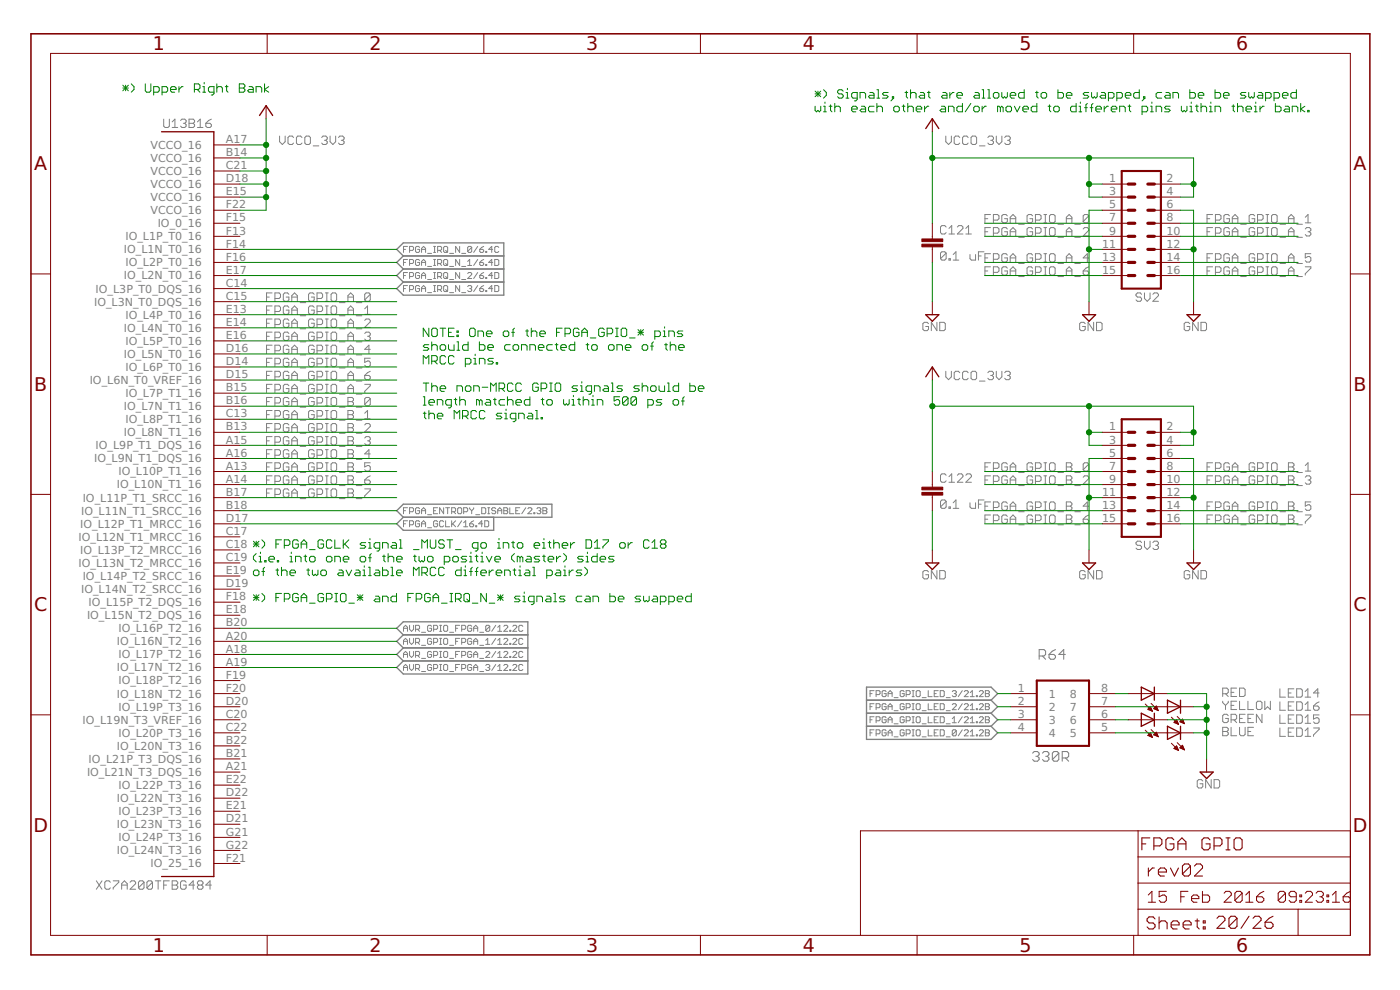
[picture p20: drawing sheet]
<svg xmlns="http://www.w3.org/2000/svg" width="420mm" height="297mm" viewBox="0 0 420 297" stroke-linecap="round" stroke-linejoin="round" font-family="sans-serif">
<defs><g id="words">
<g font-size="5.7" fill="#800000">
<text x="45.9" y="15.1">1</text>
<text x="110.9" y="15.1">2</text>
<text x="175.9" y="15.1">3</text>
<text x="240.9" y="15.1">4</text>
<text x="305.9" y="15.1">5</text>
<text x="370.9" y="15.1">6</text>
<text x="10.3" y="51.1">A</text>
<text x="406.2" y="51.1">A</text>
<text x="10.3" y="117.3">B</text>
<text x="406.2" y="117.3">B</text>
<text x="10.2" y="183.4">C</text>
<text x="406.2" y="183.4">C</text>
<text x="10.1" y="249.6">D</text>
<text x="406" y="249.6">D</text>
<text x="45.9" y="285.6">1</text>
<text x="110.9" y="285.6">2</text>
<text x="175.9" y="285.6">3</text>
<text x="240.9" y="285.6">4</text>
<text x="305.9" y="285.6">5</text>
<text x="370.9" y="285.6">6</text>
</g>
<g font-size="3.3" fill="#808080">
<text x="45.2" y="44.6">VCCO_16</text>
<text x="67.8" y="42.9">A17</text>
<text x="67.8" y="46.8">B14</text>
<text x="45.2" y="48.6">VCCO_16</text>
<text x="45.2" y="52.5">VCCO_16</text>
<text x="67.8" y="50.8">C21</text>
<text x="45.2" y="56.4">VCCO_16</text>
<text x="67.8" y="54.7">D18</text>
<text x="67.8" y="58.6">E15</text>
<text x="332.9" y="54.7">1</text>
<text x="332.9" y="58.6">3</text>
<text x="350" y="54.7">2</text>
<text x="350" y="58.6">4</text>
<text x="45.2" y="60.3">VCCO_16</text>
<text x="45.2" y="64.2">VCCO_16</text>
<text x="67.8" y="62.5">F22</text>
<text x="332.9" y="62.5">5</text>
<text x="350" y="62.5">6</text>
<text x="47.3" y="68.2">IO_0_16</text>
<text x="67.8" y="66.4">F15</text>
<text x="67.8" y="70.4">F13</text>
<text x="332.9" y="66.4">7</text>
<text x="332.9" y="70.4">9</text>
<text x="350" y="66.4">8</text>
<text x="350" y="70.4">10</text>
<text x="37.2" y="76">IO_L1N_T0_16</text>
<text x="37.7" y="72.1">IO_L1P_T0_16</text>
<text x="67.8" y="74.3">F14</text>
<text x="330.8" y="74.3">11</text>
<text x="350" y="74.3">12</text>
<text x="37.2" y="83.8">IO_L2N_T0_16</text>
<text x="37.7" y="79.9">IO_L2P_T0_16</text>
<text x="67.8" y="78.2">F16</text>
<text x="67.8" y="82.1">E17</text>
<text x="330.8" y="78.2">13</text>
<text x="330.8" y="82.1">15</text>
<text x="350" y="78.2">14</text>
<text x="350" y="82.1">16</text>
<text x="28.7" y="87.8">IO_L3P_T0_DQS_16</text>
<text x="67.8" y="86">C14</text>
<text x="67.8" y="90">C15</text>
<text x="28.2" y="91.7">IO_L3N_T0_DQS_16</text>
<text x="37.7" y="95.6">IO_L4P_T0_16</text>
<text x="67.8" y="93.9">E13</text>
<text x="37.2" y="99.5">IO_L4N_T0_16</text>
<text x="67.8" y="97.8">E14</text>
<text x="67.8" y="101.7">E16</text>
<text x="37.2" y="107.4">IO_L5N_T0_16</text>
<text x="37.7" y="103.4">IO_L5P_T0_16</text>
<text x="67.8" y="105.6">D16</text>
<text x="37.7" y="111.3">IO_L6P_T0_16</text>
<text x="67.8" y="109.6">D14</text>
<text x="67.8" y="113.5">D15</text>
<text x="26.9" y="115.2">IO_L6N_T0_VREF_16</text>
<text x="37.7" y="119.1">IO_L7P_T1_16</text>
<text x="67.8" y="117.4">B15</text>
<text x="37.2" y="123">IO_L7N_T1_16</text>
<text x="67.8" y="121.3">B16</text>
<text x="67.8" y="125.2">C13</text>
<text x="37.2" y="130.9">IO_L8N_T1_16</text>
<text x="37.7" y="127">IO_L8P_T1_16</text>
<text x="67.8" y="129.2">B13</text>
<text x="332.9" y="129.2">1</text>
<text x="350" y="129.2">2</text>
<text x="28.7" y="134.8">IO_L9P_T1_DQS_16</text>
<text x="67.8" y="133.1">A15</text>
<text x="67.8" y="137">A16</text>
<text x="332.9" y="133.1">3</text>
<text x="332.9" y="137">5</text>
<text x="350" y="133.1">4</text>
<text x="350" y="137">6</text>
<text x="28.2" y="138.7">IO_L9N_T1_DQS_16</text>
<text x="35.5" y="142.6">IO_L10P_T1_16</text>
<text x="67.8" y="140.9">A13</text>
<text x="332.9" y="140.9">7</text>
<text x="350" y="140.9">8</text>
<text x="35" y="146.6">IO_L10N_T1_16</text>
<text x="67.8" y="144.8">A14</text>
<text x="67.8" y="148.8">B17</text>
<text x="330.8" y="148.8">11</text>
<text x="332.9" y="144.8">9</text>
<text x="350" y="144.8">10</text>
<text x="350" y="148.8">12</text>
<text x="24.3" y="154.4">IO_L11N_T1_SRCC_16</text>
<text x="24.8" y="150.5">IO_L11P_T1_SRCC_16</text>
<text x="67.8" y="152.7">B18</text>
<text x="330.8" y="152.7">13</text>
<text x="350" y="152.7">14</text>
<text x="24.1" y="158.3">IO_L12P_T1_MRCC_16</text>
<text x="67.8" y="156.6">D17</text>
<text x="67.8" y="160.5">C17</text>
<text x="330.8" y="156.6">15</text>
<text x="350" y="156.6">16</text>
<text x="23.6" y="162.2">IO_L12N_T1_MRCC_16</text>
<text x="24.1" y="166.2">IO_L13P_T2_MRCC_16</text>
<text x="67.8" y="164.4">C18</text>
<text x="23.6" y="170.1">IO_L13N_T2_MRCC_16</text>
<text x="67.8" y="168.4">C19</text>
<text x="67.8" y="172.3">E19</text>
<text x="24.3" y="177.9">IO_L14N_T2_SRCC_16</text>
<text x="24.8" y="174">IO_L14P_T2_SRCC_16</text>
<text x="67.8" y="176.2">D19</text>
<text x="26.1" y="185.8">IO_L15N_T2_DQS_16</text>
<text x="26.6" y="181.8">IO_L15P_T2_DQS_16</text>
<text x="67.8" y="180.1">F18</text>
<text x="67.8" y="184">E18</text>
<text x="35.5" y="189.7">IO_L16P_T2_16</text>
<text x="67.8" y="188">B20</text>
<text x="67.8" y="191.9">A20</text>
<text x="35" y="193.6">IO_L16N_T2_16</text>
<text x="35.5" y="197.5">IO_L17P_T2_16</text>
<text x="67.8" y="195.8">A18</text>
<text x="35" y="201.5">IO_L17N_T2_16</text>
<text x="67.8" y="199.7">A19</text>
<text x="67.8" y="203.6">F19</text>
<text x="35" y="209.3">IO_L18N_T2_16</text>
<text x="35.5" y="205.4">IO_L18P_T2_16</text>
<text x="67.8" y="207.6">F20</text>
<text x="305.4" y="207.6">1</text>
<text x="314.8" y="209.3">1</text>
<text x="321.1" y="209.3">8</text>
<text x="330.4" y="207.6">8</text>
<text x="35.5" y="213.2">IO_L19P_T3_16</text>
<text x="67.8" y="211.5">D20</text>
<text x="67.8" y="215.4">C20</text>
<text x="305.4" y="211.5">2</text>
<text x="305.4" y="215.4">3</text>
<text x="314.8" y="213.2">2</text>
<text x="321.1" y="213.2">7</text>
<text x="330.4" y="215.4">6</text>
<text x="330.4" y="211.5">7</text>
<text x="24.8" y="217.1">IO_L19N_T3_VREF_16</text>
<text x="35.5" y="221.1">IO_L20P_T3_16</text>
<text x="67.8" y="219.3">C22</text>
<text x="305.4" y="219.3">4</text>
<text x="314.8" y="217.1">3</text>
<text x="314.8" y="221.1">4</text>
<text x="321.1" y="221.1">5</text>
<text x="321.1" y="217.1">6</text>
<text x="330.4" y="219.3">5</text>
<text x="35" y="225">IO_L20N_T3_16</text>
<text x="67.8" y="223.2">B22</text>
<text x="67.8" y="227.2">B21</text>
<text x="26.1" y="232.8">IO_L21N_T3_DQS_16</text>
<text x="26.6" y="228.9">IO_L21P_T3_DQS_16</text>
<text x="67.8" y="231.1">A21</text>
<text x="35.5" y="236.7">IO_L22P_T3_16</text>
<text x="67.8" y="235">E22</text>
<text x="67.8" y="238.9">D22</text>
<text x="35" y="240.7">IO_L22N_T3_16</text>
<text x="35.5" y="244.6">IO_L23P_T3_16</text>
<text x="67.8" y="242.9">E21</text>
<text x="35" y="248.5">IO_L23N_T3_16</text>
<text x="67.8" y="246.8">D21</text>
<text x="67.8" y="250.7">G21</text>
<text x="35" y="256.3">IO_L24N_T3_16</text>
<text x="35.5" y="252.4">IO_L24P_T3_16</text>
<text x="67.8" y="254.6">G22</text>
<text x="45.2" y="260.3">IO_25_16</text>
<text x="67.8" y="258.5">F21</text>
</g>
</g></defs>
<g fill="none" stroke="#808080" stroke-width=".3">
<path d="M49.1 35.8v2l.5 .4h.8l.4-.4v-2M51.7 38.2h1.6M51.7 36.6l.8-.8v2.4M54.2 36.2l.4-.4h.9l.4 .4v.4l-.4 .4M55 37h.5M55.5 37l.4 .4v.4l-.4 .4h-.9l-.4-.4M56.7 35.8h1.3l.4 .4v.4l-.4 .4 .4 .4v.4l-.4 .4h-1.3zM56.7 37h1.3M59.2 38.2h1.7M59.2 36.6l.9-.8v2.4M61.8 37h1.2l.4 .4v.4l-.4 .4h-.8l-.4-.4zM63.4 35.8l-.8 .4-.8 .8"/>
<path d="M83.9 40.8v1.7l.8 .8 .9-.8v-1.7M88.1 41.3l-.4-.5h-.9l-.4 .5v1.6l.4 .4h.9l.4-.4M90.6 41.3l-.4-.5h-.8l-.4 .5v1.6l.4 .4h.8l.4-.4M91.9 40.8h.8l.5 .5v1.6l-.5 .4h-.8l-.4-.4v-1.6zM94 43.8h1.7M96.5 41.3l.4-.5h.9l.4 .5v.4l-.4 .4M97.4 42.1h.4M97.8 42.1l.4 .4v.4l-.4 .4h-.9l-.4-.4M99.1 40.8v1.7l.8 .8 .8-.8v-1.7M101.6 41.3l.4-.5h.8l.5 .5v.4l-.5 .4M102.4 42.1h.4M102.8 42.1l.5 .4v.4l-.5 .4h-.8l-.4-.4"/>
<path d="M283.8 40.8v1.7l.9 .8 .8-.8v-1.7M288 41.3l-.4-.5h-.8l-.4 .5v1.6l.4 .4h.8l.4-.4M290.6 41.3l-.4-.5h-.9l-.4 .5v1.6l.4 .4h.9l.4-.4M291.8 40.8h.9l.4 .5v1.6l-.4 .4h-.9l-.4-.4v-1.6zM293.9 43.8h1.7M296.5 41.3l.4-.5h.8l.5 .5v.4l-.5 .4M297.3 42.1h.4M297.7 42.1l.5 .4v.4l-.5 .4h-.8l-.4-.4M299 40.8v1.7l.8 .8 .9-.8v-1.7M301.5 41.3l.4-.5h.9l.4 .5v.4l-.4 .4M302.4 42.1h.4M302.8 42.1l.4 .4v.4l-.4 .4h-.9l-.4-.4"/>
<path d="M121.1 74.8h.6M121.1 78.7h.6M122.3 73.9h-1.2v1.8M122.3 77.9h-1.2v1.8M122.9 75.1h.9l.3-.3v-.6l-.3-.3h-.9v1.8M122.9 79.1h.9l.3-.4v-.6l-.3-.2h-.9v1.8M125.9 74.2l-.3-.3h-.6l-.3 .3v1.2l.3 .3h.6l.3-.3v-.6h-.6M125.9 78.1l-.3-.2h-.6l-.3 .2v1.3l.3 .3h.6l.3-.3v-.7h-.6M126.5 74.8h1.2M126.5 79.7v-1.3l.6-.5 .6 .5v1.3M126.5 75.7v-1.2l.6-.6 .6 .6v1.2M126.5 78.7h1.2"/>
<path d="M128.3 76h1.2M128.3 79.9h1.2M130.1 73.9h.6M130.1 75.7h.6M130.1 77.9h.6M130.1 79.7h.6M130.4 73.9v1.8M130.4 77.9v1.8M131.3 75.1h.9l.3-.3v-.6l-.3-.3h-.9v1.8M131.3 79.1h.9l.3-.4v-.6l-.3-.2h-.9v1.8M131.9 75.1l.6 .6M131.9 79.1l.6 .6"/>
<path d="M133.4 73.9h.6l.3 .3v1.2l-.3 .3h-.6l-.3-.3v-1.2zM133.4 77.9h.6l.3 .2v1.3l-.3 .3h-.6l-.3-.3v-1.3zM133.7 75.1l.6 .6M133.7 79.1l.6 .6M134.9 76h1.2M134.9 79.9h1.2M137.9 73.9v1.8l-1.2-1.8v1.8M137.9 77.9v1.8l-1.2-1.8v1.8M138.6 76h1.2M138.6 79.9h1.2M140.4 78.4l.5-.5v1.8M140.4 79.7h1.2"/>
<path d="M141.6 74.2l-.3-.3h-.6l-.3 .3v1.2M141.6 74.2v1.2l-.3 .3h-.6l-.3-.3M141.6 74.2l-1.2 1.2M143.4 73.9l-1.2 1.8M143.4 77.9l-1.2 1.8M144 74.8h.9l.3 .6-.3 .3h-.6l-.3-.3zM144 78.7h.9l.3 .7-.3 .3h-.6l-.3-.3zM145.2 73.9l-1.2 .9M145.2 77.9l-1.2 .8M145.8 75.4h.3v.3h-.3zM145.8 79.4h.3v.3h-.3zM147.9 74.8h-1.2l.9-.9v1.8"/>
<path d="M147.9 78.7h-1.2l.9-.8v1.8M148.5 77.9h.9l.3 .2v1.3l-.3 .3h-.9zM149.7 74.2l-.3-.3h-.6l-.3 .3v1.2l.3 .3h.6l.3-.3M284 68.1l-.5-.4h-.8l-.4 .4v1.7l.4 .4h.8l.5-.4M284 75.9l-.5-.4h-.8l-.4 .4v1.7M284 75.9v1.7l-.5 .4h-.8l-.4-.4M284 75.9l-1.7 1.7M284.8 77.6h.4v.4h-.4zM284.8 70.2h1.7M284.8 68.5l.8-.8v2.5M286.1 78h1.6M286.1 76.4l.8-.9v2.5"/>
<path d="M287.3 68.1l.4-.4h.9l.4 .4v.4l-1.7 1.7h1.7M289.9 70.2h1.6M289.9 68.5l.8-.8v2.5M291.1 76.4v1.2l.4 .4h1.3v-1.6M293.6 76.8h.9M295.3 75.5h-1.7v2.5M295.6 65.6h.8M295.6 69.5h.8M295.6 77.4h.8M297.3 64.4h-1.7v2.5M297.3 68.3h-1.7v2.5M297.3 76.1h-1.7v2.5"/>
<path d="M298.1 66h1.3l.4-.4v-.8l-.4-.4h-1.3v2.5M298.1 70h1.3l.4-.5v-.8l-.4-.4h-1.3v2.5M298.1 77.8h1.3l.4-.4v-.9l-.4-.4h-1.3v2.5M302.3 64.8l-.4-.4h-.8l-.4 .4v1.7l.4 .4h.8l.4-.4v-.9h-.8M302.3 68.7l-.4-.4h-.8l-.4 .4v1.7l.4 .4h.8l.4-.4v-.9h-.8M302.3 76.5l-.4-.4h-.8l-.4 .4v1.7l.4 .4h.8l.4-.4v-.8h-.8M303.2 66.9v-1.7l.8-.8 .8 .8v1.7M303.2 70.8v-1.7l.8-.8 .8 .8v1.7M303.2 78.6v-1.6l.8-.9 .8 .9v1.6M303.2 65.6h1.6M303.2 69.5h1.6M303.2 77.4h1.6"/>
<path d="M305.7 79.1h1.7M305.7 67.3h1.7M305.7 71.2h1.7M309.9 64.8l-.4-.4h-.8l-.5 .4v1.7l.5 .4h.8l.4-.4v-.9h-.8M309.9 68.7l-.4-.4h-.8l-.5 .4v1.7l.5 .4h.8l.4-.4v-.9h-.8M309.9 76.5l-.4-.4h-.8l-.5 .4v1.7l.5 .4h.8l.4-.4v-.8h-.8M310.7 66h1.3l.4-.4v-.8l-.4-.4h-1.3v2.5M310.7 70h1.3l.4-.5v-.8l-.4-.4h-1.3v2.5M310.7 77.8h1.3l.4-.4v-.9l-.4-.4h-1.3v2.5M313.3 64.4h.8M313.3 66.9h.8M313.3 68.3h.8"/>
<path d="M313.3 70.8h.8M313.3 76.1h.8M313.3 78.6h.8M313.7 64.4v2.5M313.7 68.3v2.5M313.7 76.1v2.5M315 64.8l.4-.4h.8l.5 .4v1.7l-.5 .4h-.8l-.4-.4zM315.4 68.3h.8l.5 .4v1.7l-.5 .4h-.8l-.4-.4v-1.7zM315.4 76.1h.8l.5 .4v1.7l-.5 .4h-.8l-.4-.4v-1.7zM317.5 79.1h1.7M317.5 67.3h1.7M317.5 71.2h1.7"/>
<path d="M320 65.6h1.7M320 66.9v-1.7l.9-.8 .8 .8v1.7M320 70.8v-1.7l.9-.8 .8 .8v1.7M320 78.6v-1.6l.9-.9 .8 .9v1.6M320 69.5h1.7M320 77.4h1.7M322.6 79.1h1.6M322.6 67.3h1.6M322.6 71.2h1.6M325.1 68.7l.4-.4h.8l.4 .4v.4l-1.6 1.7h1.6M326.7 64.8l-.4-.4h-.8l-.4 .4v1.7M326.7 64.8v1.7l-.4 .4h-.8l-.4-.4"/>
<path d="M326.7 64.8l-1.6 1.7M326.7 77.4h-1.6l1.2-1.3v2.5M362.2 65.6h.9M362.2 69.5h.9M362.2 77.4h.9M363.9 64.4h-1.7v2.5M363.9 68.3h-1.7v2.5M363.9 76.1h-1.7v2.5M364.8 66h1.2l.4-.4v-.8l-.4-.4h-1.2v2.5M364.8 70h1.2l.4-.5v-.8l-.4-.4h-1.2v2.5M364.8 77.8h1.2l.4-.4v-.9l-.4-.4h-1.2v2.5M369 64.8l-.4-.4h-.9l-.4 .4v1.7l.4 .4h.9l.4-.4v-.9h-.9"/>
<path d="M369 68.7l-.4-.4h-.9l-.4 .4v1.7l.4 .4h.9l.4-.4v-.9h-.9M369 76.5l-.4-.4h-.9l-.4 .4v1.7l.4 .4h.9l.4-.4v-.8h-.9M369.8 65.6h1.7M369.8 66.9v-1.7l.8-.8 .9 .8v1.7M369.8 70.8v-1.7l.8-.8 .9 .8v1.7M369.8 78.6v-1.6l.8-.9 .9 .9v1.6M369.8 69.5h1.7M369.8 77.4h1.7M372.3 79.1h1.7M372.3 67.3h1.7M372.3 71.2h1.7M376.6 64.8l-.5-.4h-.8l-.4 .4v1.7l.4 .4h.8l.5-.4v-.9h-.9"/>
<path d="M376.6 68.7l-.5-.4h-.8l-.4 .4v1.7l.4 .4h.8l.5-.4v-.9h-.9M376.6 76.5l-.5-.4h-.8l-.4 .4v1.7l.4 .4h.8l.5-.4v-.8h-.9M377.4 66h1.3l.4-.4v-.8l-.4-.4h-1.3v2.5M377.4 70h1.3l.4-.5v-.8l-.4-.4h-1.3v2.5M377.4 77.8h1.3l.4-.4v-.9l-.4-.4h-1.3v2.5M379.9 64.4h.9M379.9 66.9h.9M379.9 68.3h.9M379.9 70.8h.9M379.9 76.1h.9M379.9 78.6h.9M380.3 64.4v2.5"/>
<path d="M380.3 68.3v2.5M380.3 76.1v2.5M381.6 64.8l.4-.4h.9l.4 .4v1.7l-.4 .4h-.9l-.4-.4zM382 68.3h.9l.4 .4v1.7l-.4 .4h-.9l-.4-.4v-1.7zM382 76.1h.9l.4 .4v1.7l-.4 .4h-.9l-.4-.4v-1.7zM384.1 79.1h1.7M384.1 67.3h1.7M384.1 71.2h1.7M386.7 66.9v-1.7l.8-.8 .8 .8v1.7M386.7 65.6h1.6M386.7 70.8v-1.7l.8-.8 .8 .8v1.7M386.7 78.6v-1.6l.8-.9 .8 .9v1.6"/>
<path d="M386.7 69.5h1.6M386.7 77.4h1.6M389.2 79.1h1.7M389.2 67.3h1.7M389.2 71.2h1.7M391.7 65.2l.9-.8v2.5M391.7 66.9h1.7M391.7 68.7l.4-.4h.9l.4 .4v.4l-.4 .4M392.6 69.5h.4M393 69.5l.4 .5v.4l-.4 .4h-.9l-.4-.4M393.4 76.1h-1.7v1.3l.9-.4h.4l.4 .4v.8l-.4 .4h-.9l-.4-.4M80 89.1h.8"/>
<path d="M80 93h.8M80 97h.8M81.7 87.9h-1.7v2.5M81.7 91.8h-1.7v2.5M81.7 95.7h-1.7v2.5M81.7 99.7h-1.7v2.5M82.5 89.6h1.3l.4-.5v-.8l-.4-.4h-1.3v2.5M82.5 93.5h1.3l.4-.5v-.8l-.4-.4h-1.3v2.5M82.5 97.4h1.3l.4-.4v-.9l-.4-.4h-1.3v2.5M86.7 88.3l-.4-.4h-.9l-.4 .4v1.7l.4 .4h.9l.4-.4v-.9h-.8M86.7 92.2l-.4-.4h-.9l-.4 .4v1.7l.4 .4h.9l.4-.4v-.9h-.8M86.7 96.1l-.4-.4h-.9l-.4 .4v1.7l.4 .4h.9l.4-.4v-.8h-.8"/>
<path d="M87.6 89.1h1.6M87.6 90.4v-1.7l.8-.8 .8 .8v1.7M87.6 94.3v-1.7l.8-.8 .8 .8v1.7M87.6 98.2v-1.6l.8-.9 .8 .9v1.6M87.6 93h1.6M87.6 97h1.6M90.1 90.8h1.7M90.1 94.7h1.7M90.1 98.7h1.7M94.3 88.3l-.4-.4h-.9l-.4 .4v1.7l.4 .4h.9l.4-.4v-.9h-.8M94.3 92.2l-.4-.4h-.9l-.4 .4v1.7l.4 .4h.9l.4-.4v-.9h-.8M94.3 96.1l-.4-.4h-.9l-.4 .4v1.7l.4 .4h.9l.4-.4v-.8h-.8"/>
<path d="M95.1 89.6h1.3l.4-.5v-.8l-.4-.4h-1.3v2.5M95.1 93.5h1.3l.4-.5v-.8l-.4-.4h-1.3v2.5M95.1 97.4h1.3l.4-.4v-.9l-.4-.4h-1.3v2.5M97.7 87.9h.8M97.7 90.4h.8M97.7 91.8h.8M97.7 94.3h.8M97.7 95.7h.8M97.7 98.2h.8M97.7 99.7h.8M98.1 87.9v2.5M98.1 91.8v2.5"/>
<path d="M98.1 95.7v2.5M98.1 99.7v2.5M99.4 96.1l.4-.4h.8l.4 .4v1.7l-.4 .4h-.8l-.4-.4zM99.8 87.9h.8l.4 .4v1.7l-.4 .4h-.8l-.4-.4v-1.7zM99.8 91.8h.8l.4 .4v1.7l-.4 .4h-.8l-.4-.4v-1.7zM101.9 90.8h1.6M101.9 94.7h1.6M101.9 98.7h1.6M104.4 89.1h1.7M104.4 90.4v-1.7l.8-.8 .9 .8v1.7M104.4 94.3v-1.7l.8-.8 .9 .8v1.7M104.4 98.2v-1.6l.8-.9 .9 .9v1.6"/>
<path d="M104.4 93h1.7M104.4 97h1.7M106.9 90.8h1.7M106.9 94.7h1.7M106.9 98.7h1.7M109.5 96.1l.4-.4h.8l.4 .4v.5l-1.6 1.6h1.6M109.5 94.3h1.6M109.5 92.6l.8-.8v2.5M111.1 88.3l-.4-.4h-.8l-.4 .4v1.7M111.1 88.3v1.7l-.4 .4h-.8l-.4-.4M111.1 88.3l-1.6 1.7M121.1 82.7h.6"/>
<path d="M121.1 86.6h.6M122.3 81.8h-1.2v1.8M122.3 85.7h-1.2v1.8M122.9 83h.9l.3-.3v-.6l-.3-.3h-.9v1.8M122.9 86.9h.9l.3-.3v-.6l-.3-.3h-.9v1.8M125.9 82.1l-.3-.3h-.6l-.3 .3v1.2l.3 .3h.6l.3-.3v-.6h-.6M125.9 86l-.3-.3h-.6l-.3 .3v1.2l.3 .3h.6l.3-.3v-.6h-.6M126.5 83.6v-1.2l.6-.6 .6 .6v1.2M126.5 87.5v-1.2l.6-.6 .6 .6v1.2M126.5 82.7h1.2M126.5 86.6h1.2M128.3 83.9h1.2"/>
<path d="M128.3 87.8h1.2M130.1 81.8h.6M130.1 83.6h.6M130.1 85.7h.6M130.1 87.5h.6M130.4 81.8v1.8M130.4 85.7v1.8M131.3 83h.9l.3-.3v-.6l-.3-.3h-.9v1.8M131.3 86.9h.9l.3-.3v-.6l-.3-.3h-.9v1.8M131.9 83l.6 .6M131.9 86.9l.6 .6M133.4 81.8h.6l.3 .3v1.2l-.3 .3h-.6l-.3-.3v-1.2z"/>
<path d="M133.4 85.7h.6l.3 .3v1.2l-.3 .3h-.6l-.3-.3v-1.2zM133.7 83l.6 .6M133.7 86.9l.6 .6M134.9 83.9h1.2M134.9 87.8h1.2M137.9 81.8v1.8l-1.2-1.8v1.8M137.9 85.7v1.8l-1.2-1.8v1.8M138.6 83.9h1.2M138.6 87.8h1.2M140.4 82.1l.3-.3h.6l.3 .3v.3l-1.2 1.2h1.2M140.4 86l.3-.3h.6l.3 .3-.3 .6M140.9 86.6h.4"/>
<path d="M141.3 86.6l.3 .3-.3 .6h-.6l-.3-.3M143.4 81.8l-1.2 1.8M143.4 85.7l-1.2 1.8M144 82.7h.9l.3 .6-.3 .3h-.6l-.3-.3zM144 86.6h.9l.3 .6-.3 .3h-.6l-.3-.3zM145.2 81.8l-1.2 .9M145.2 85.7l-1.2 .9M145.8 83.3h.3v.3h-.3zM145.8 87.2h.3v.3h-.3zM147.9 82.7h-1.2l.9-.9v1.8M147.9 86.6h-1.2l.9-.9v1.8M148.5 81.8h.9l.3 .3v1.2l-.3 .3h-.9z"/>
<path d="M148.5 85.7h.9l.3 .3v1.2l-.3 .3h-.9zM278.7 97.1l-.5-.4h-.8l-.4 .4v1.7l.4 .4h.8l.5-.4v-.8h-.9M281.2 96.7v2.5l-1.7-2.5v2.5M282 96.7h1.3l.4 .4v1.7l-.4 .4h-1.3zM295.6 81.3h.8M297.3 80.1h-1.7v2.4M298.1 81.7h1.3l.4-.4v-.8l-.4-.4h-1.3v2.4M302.3 80.5l-.4-.4h-.8l-.4 .4v1.6l.4 .4h.8l.4-.4v-.8h-.8M303.2 82.5v-1.6l.8-.8 .8 .8v1.6M303.2 81.3h1.6M305.7 83h1.7M309.9 80.5l-.4-.4h-.8l-.5 .4v1.6l.5 .4h.8l.4-.4v-.8h-.8"/>
<path d="M310.7 81.7h1.3l.4-.4v-.8l-.4-.4h-1.3v2.4M313.3 80.1h.8M313.3 82.5h.8M313.7 80.1v2.4M315 80.5l.4-.4h.8l.5 .4v1.6l-.5 .4h-.8l-.4-.4zM317.5 83h1.7M320 82.5v-1.6l.9-.8 .8 .8v1.6M320 81.3h1.7M322.6 83h1.6M325.1 81.3h1.2l.4 .4v.4l-.4 .4h-.8l-.4-.4zM325.7 97.1l-.4-.4h-.9l-.4 .4v1.7l.4 .4h.9l.4-.4v-.8h-.8M326.7 80.1l-.8 .4-.8 .8"/>
<path d="M328.2 96.7v2.5l-1.7-2.5v2.5M329.1 96.7h1.2l.5 .4v1.7l-.5 .4h-1.2zM342.6 88.3l-.4-.4h-.8l-.5 .4v.4l.5 .4h.8l.4 .5v.4l-.4 .4h-.8l-.5-.4M343.5 87.9v1.7l.8 .8 .8-.8v-1.7M346 88.3l.4-.4h.8l.5 .4v.4l-1.7 1.7h1.7M357.1 97.1l-.5-.4h-.8l-.4 .4v1.7l.4 .4h.8l.5-.4v-.8h-.9M359.6 96.7v2.5l-1.7-2.5v2.5M360.4 96.7h1.3l.4 .4v1.7l-.4 .4h-1.3zM362.2 81.3h.9M363.9 80.1h-1.7v2.4M364.8 81.7h1.2l.4-.4v-.8l-.4-.4h-1.2v2.4M369 80.5l-.4-.4h-.9l-.4 .4v1.6l.4 .4h.9l.4-.4v-.8h-.9"/>
<path d="M369.8 82.5v-1.6l.8-.8 .9 .8v1.6M369.8 81.3h1.7M372.3 83h1.7M376.6 80.5l-.5-.4h-.8l-.4 .4v1.6l.4 .4h.8l.5-.4v-.8h-.9M377.4 81.7h1.3l.4-.4v-.8l-.4-.4h-1.3v2.4M379.9 80.1h.9M379.9 82.5h.9M380.3 80.1v2.4M381.6 80.5l.4-.4h.9l.4 .4v1.6l-.4 .4h-.9l-.4-.4zM384.1 83h1.7M386.7 82.5v-1.6l.8-.8 .8 .8v1.6M386.7 81.3h1.6"/>
<path d="M389.2 83h1.7M391.7 80.1h1.7v.4l-1.7 1.6v.4M80 112.6h.8M80 100.9h.8M80 104.8h.8M80 108.7h.8M80 116.6h.8M81.7 111.4h-1.7v2.5M81.7 103.6h-1.7v2.5M81.7 107.5h-1.7v2.5M81.7 115.3h-1.7v2.5M81.7 119.3h-1.7v2.5"/>
<path d="M82.5 113.1h1.3l.4-.5v-.8l-.4-.4h-1.3v2.5M82.5 101.3h1.3l.4-.4v-.8l-.4-.4h-1.3v2.5M82.5 105.2h1.3l.4-.4v-.8l-.4-.4h-1.3v2.5M82.5 109.2h1.3l.4-.5v-.8l-.4-.4h-1.3v2.5M82.5 117h1.3l.4-.4v-.9l-.4-.4h-1.3v2.5M86.7 111.8l-.4-.4h-.9l-.4 .4v1.7l.4 .4h.9l.4-.4v-.9h-.8M86.7 100.1l-.4-.4h-.9l-.4 .4v1.6l.4 .5h.9l.4-.5v-.8h-.8M86.7 104l-.4-.4h-.9l-.4 .4v1.7l.4 .4h.9l.4-.4v-.9h-.8M86.7 107.9l-.4-.4h-.9l-.4 .4v1.7l.4 .4h.9l.4-.4v-.9h-.8M86.7 115.7l-.4-.4h-.9l-.4 .4v1.7l.4 .4h.9l.4-.4v-.8h-.8M86.7 119.7l-.4-.4h-.9l-.4 .4v1.6l.4 .5h.9l.4-.5v-.8h-.8M87.6 112.6h1.6"/>
<path d="M87.6 102.2v-1.7l.8-.8 .8 .8v1.7M87.6 106.1v-1.7l.8-.8 .8 .8v1.7M87.6 110v-1.7l.8-.8 .8 .8v1.7M87.6 113.9v-1.7l.8-.8 .8 .8v1.7M87.6 117.8v-1.6l.8-.9 .8 .9v1.6M87.6 100.9h1.6M87.6 104.8h1.6M87.6 108.7h1.6M87.6 116.6h1.6M90.1 114.3h1.7M90.1 102.6h1.7M90.1 106.5h1.7"/>
<path d="M90.1 110.4h1.7M90.1 118.3h1.7M94.3 111.8l-.4-.4h-.9l-.4 .4v1.7l.4 .4h.9l.4-.4v-.9h-.8M94.3 100.1l-.4-.4h-.9l-.4 .4v1.6l.4 .5h.9l.4-.5v-.8h-.8M94.3 104l-.4-.4h-.9l-.4 .4v1.7l.4 .4h.9l.4-.4v-.9h-.8M94.3 107.9l-.4-.4h-.9l-.4 .4v1.7l.4 .4h.9l.4-.4v-.9h-.8M94.3 115.7l-.4-.4h-.9l-.4 .4v1.7l.4 .4h.9l.4-.4v-.8h-.8M94.3 119.7l-.4-.4h-.9l-.4 .4v1.6l.4 .5h.9l.4-.5v-.8h-.8M95.1 113.1h1.3l.4-.5v-.8l-.4-.4h-1.3v2.5M95.1 101.3h1.3l.4-.4v-.8l-.4-.4h-1.3v2.5M95.1 105.2h1.3l.4-.4v-.8l-.4-.4h-1.3v2.5M95.1 109.2h1.3l.4-.5v-.8l-.4-.4h-1.3v2.5"/>
<path d="M95.1 117h1.3l.4-.4v-.9l-.4-.4h-1.3v2.5M97.7 111.4h.8M97.7 113.9h.8M97.7 102.2h.8M97.7 103.6h.8M97.7 106.1h.8M97.7 107.5h.8M97.7 110h.8M97.7 115.3h.8M97.7 117.8h.8M97.7 119.3h.8M98.1 103.6v2.5"/>
<path d="M98.1 107.5v2.5M98.1 111.4v2.5M98.1 115.3v2.5M98.1 119.3v2.5M99.4 119.7l.4-.4h.8l.4 .4v1.6l-.4 .5h-.8l-.4-.5zM99.4 100.1l.4-.4h.8l.4 .4v1.6l-.4 .5h-.8l-.4-.5zM99.4 107.9l.4-.4h.8l.4 .4v1.7l-.4 .4h-.8l-.4-.4zM99.8 111.4h.8l.4 .4v1.7l-.4 .4h-.8l-.4-.4v-1.7zM99.8 103.6h.8l.4 .4v1.7l-.4 .4h-.8l-.4-.4v-1.7zM99.8 115.3h.8l.4 .4v1.7l-.4 .4h-.8l-.4-.4v-1.7zM101.9 114.3h1.6M101.9 102.6h1.6"/>
<path d="M101.9 106.5h1.6M101.9 110.4h1.6M101.9 118.3h1.6M104.4 112.6h1.7M104.4 102.2v-1.7l.8-.8 .9 .8v1.7M104.4 106.1v-1.7l.8-.8 .9 .8v1.7M104.4 110v-1.7l.8-.8 .9 .8v1.7M104.4 113.9v-1.7l.8-.8 .9 .8v1.7M104.4 117.8v-1.6l.8-.9 .9 .9v1.6M104.4 119.3h1.3l.4 .4v.4l-.4 .4 .4 .4v.4l-.4 .5h-1.3zM104.4 100.9h1.7M104.4 104.8h1.7"/>
<path d="M104.4 108.7h1.7M104.4 116.6h1.7M106.9 114.3h1.7M106.9 102.6h1.7M106.9 106.5h1.7M106.9 110.4h1.7M106.9 118.3h1.7M109.5 112.6h1.2l.4 .5v.4l-.4 .4h-.8l-.4-.4zM109.5 115.3h1.6v.4l-1.6 1.7v.4M109.5 100.1l.4-.4h.8l.4 .4v.4l-.4 .4M110.3 100.9h.4M110.7 100.9l.4 .4v.4l-.4 .5h-.8l-.4-.5"/>
<path d="M111.1 107.5h-1.6v1.2l.8-.4h.4l.4 .4v.9l-.4 .4h-.8l-.4-.4M111.1 119.7l-.4-.4h-.8l-.4 .4v1.6M111.1 119.7v1.6l-.4 .5h-.8l-.4-.5M111.1 104.8h-1.6l1.2-1.2v2.5M111.1 111.4l-.8 .4-.8 .8M111.1 119.7l-1.6 1.6M283.8 111.4v1.7l.9 .8 .8-.8v-1.7M288 111.8l-.4-.4h-.8l-.4 .4v1.7l.4 .4h.8l.4-.4M290.6 111.8l-.4-.4h-.9l-.4 .4v1.7l.4 .4h.9l.4-.4M291.8 111.4h.9l.4 .4v1.7l-.4 .4h-.9l-.4-.4v-1.7zM293.9 114.3h1.7M296.5 111.8l.4-.4h.8l.5 .4v.4l-.5 .4"/>
<path d="M297.3 112.6h.4M297.7 112.6l.5 .5v.4l-.5 .4h-.8l-.4-.4M299 111.4v1.7l.8 .8 .9-.8v-1.7M301.5 111.8l.4-.4h.9l.4 .4v.4l-.4 .4M302.4 112.6h.4M302.8 112.6l.4 .5v.4l-.4 .4h-.9l-.4-.4M80 120.5h.8M80 124.4h.8M80 128.3h.8M80 132.3h.8M80 136.2h.8M81.7 123.2h-1.7v2.5"/>
<path d="M81.7 127.1h-1.7v2.5M81.7 131h-1.7v2.5M81.7 134.9h-1.7v2.5M81.7 138.9h-1.7v2.5M82.5 120.9h1.3l.4-.4v-.8l-.4-.4h-1.3v2.5M82.5 124.8h1.3l.4-.4v-.8l-.4-.4h-1.3v2.5M82.5 128.8h1.3l.4-.5v-.8l-.4-.4h-1.3v2.5M82.5 132.7h1.3l.4-.4v-.9l-.4-.4h-1.3v2.5M82.5 136.6h1.3l.4-.4v-.9l-.4-.4h-1.3v2.5M86.7 123.6l-.4-.4h-.9l-.4 .4v1.7l.4 .4h.9l.4-.4v-.9h-.8M86.7 127.5l-.4-.4h-.9l-.4 .4v1.7l.4 .4h.9l.4-.4v-.9h-.8M86.7 131.4l-.4-.4h-.9l-.4 .4v1.7l.4 .4h.9l.4-.4v-.8h-.8"/>
<path d="M86.7 135.3l-.4-.4h-.9l-.4 .4v1.7l.4 .4h.9l.4-.4v-.8h-.8M86.7 139.3l-.4-.4h-.9l-.4 .4v1.6l.4 .5h.9l.4-.5v-.8h-.8M87.6 137.4v-1.6l.8-.9 .8 .9v1.6M87.6 121.8v-1.7l.8-.8 .8 .8v1.7M87.6 125.7v-1.7l.8-.8 .8 .8v1.7M87.6 129.6v-1.7l.8-.8 .8 .8v1.7M87.6 133.5v-1.7l.8-.8 .8 .8v1.7M87.6 120.5h1.6M87.6 124.4h1.6M87.6 128.3h1.6M87.6 132.3h1.6M87.6 136.2h1.6"/>
<path d="M90.1 122.2h1.7M90.1 126.1h1.7M90.1 130h1.7M90.1 133.9h1.7M90.1 137.9h1.7M94.3 135.3l-.4-.4h-.9l-.4 .4v1.7l.4 .4h.9l.4-.4v-.8h-.8M94.3 123.6l-.4-.4h-.9l-.4 .4v1.7l.4 .4h.9l.4-.4v-.9h-.8M94.3 127.5l-.4-.4h-.9l-.4 .4v1.7l.4 .4h.9l.4-.4v-.9h-.8M94.3 131.4l-.4-.4h-.9l-.4 .4v1.7l.4 .4h.9l.4-.4v-.8h-.8M94.3 139.3l-.4-.4h-.9l-.4 .4v1.6l.4 .5h.9l.4-.5v-.8h-.8M95.1 120.9h1.3l.4-.4v-.8l-.4-.4h-1.3v2.5M95.1 124.8h1.3l.4-.4v-.8l-.4-.4h-1.3v2.5"/>
<path d="M95.1 128.8h1.3l.4-.5v-.8l-.4-.4h-1.3v2.5M95.1 132.7h1.3l.4-.4v-.9l-.4-.4h-1.3v2.5M95.1 136.6h1.3l.4-.4v-.9l-.4-.4h-1.3v2.5M97.7 121.8h.8M97.7 138.9h.8M97.7 123.2h.8M97.7 125.7h.8M97.7 127.1h.8M97.7 129.6h.8M97.7 131h.8M97.7 133.5h.8M97.7 134.9h.8"/>
<path d="M97.7 137.4h.8M98.1 123.2v2.5M98.1 127.1v2.5M98.1 131v2.5M98.1 134.9v2.5M98.1 138.9v2.5M99.4 127.5l.4-.4h.8l.4 .4v1.7l-.4 .4h-.8l-.4-.4zM99.4 139.3l.4-.4h.8l.4 .4v1.6l-.4 .5h-.8l-.4-.5zM99.8 123.2h.8l.4 .4v1.7l-.4 .4h-.8l-.4-.4v-1.7zM99.8 131h.8l.4 .4v1.7l-.4 .4h-.8l-.4-.4v-1.7zM99.8 134.9h.8l.4 .4v1.7l-.4 .4h-.8l-.4-.4v-1.7zM101.9 122.2h1.6"/>
<path d="M101.9 126.1h1.6M101.9 130h1.6M101.9 133.9h1.6M101.9 137.9h1.6M104.4 123.2h1.3l.4 .4v.4l-.4 .4 .4 .4v.5l-.4 .4h-1.3zM104.4 127.1h1.3l.4 .4v.4l-.4 .4 .4 .5v.4l-.4 .4h-1.3zM104.4 131h1.3l.4 .4v.4l-.4 .5 .4 .4v.4l-.4 .4h-1.3zM104.4 134.9h1.3l.4 .4v.5l-.4 .4 .4 .4v.4l-.4 .4h-1.3zM104.4 138.9h1.3l.4 .4v.4l-.4 .4 .4 .4v.4l-.4 .5h-1.3zM104.4 120.5h1.3M104.4 124.4h1.3M104.4 128.3h1.3"/>
<path d="M104.4 132.3h1.3M104.4 136.2h1.3M106.9 122.2h1.7M106.9 126.1h1.7M106.9 130h1.7M106.9 133.9h1.7M106.9 137.9h1.7M109.5 127.5l.4-.4h.8l.4 .4v.4l-1.6 1.7h1.6M109.5 131.4l.4-.4h.8l.4 .4v.4l-.4 .5M109.5 124l.8-.8v2.5M109.5 125.7h1.6M110.3 132.3h.4"/>
<path d="M110.7 132.3l.4 .4v.4l-.4 .4h-.8l-.4-.4M111.1 138.9h-1.6v1.2l.8-.4h.4l.4 .4v.8l-.4 .5h-.8l-.4-.5M111.1 136.2h-1.6l1.2-1.3v2.5M297.3 138.9h-1.7v2.5M302.3 139.3l-.4-.4h-.8l-.4 .4v1.6l.4 .5h.8l.4-.5v-.8h-.8M309.9 139.3l-.4-.4h-.8l-.5 .4v1.6l.5 .5h.8l.4-.5v-.8h-.8M313.3 138.9h.8M313.7 138.9v2.5M315 139.3l.4-.4h.8l.5 .4v1.6l-.5 .5h-.8l-.4-.5zM320 138.9h1.3l.4 .4v.4l-.4 .4 .4 .4v.4l-.4 .5h-1.3zM326.7 139.3l-.4-.4h-.8l-.4 .4v1.6M326.7 139.3v1.6l-.4 .5h-.8l-.4-.5"/>
<path d="M326.7 139.3l-1.6 1.6M363.9 138.9h-1.7v2.5M369 139.3l-.4-.4h-.9l-.4 .4v1.6l.4 .5h.9l.4-.5v-.8h-.9M376.6 139.3l-.5-.4h-.8l-.4 .4v1.6l.4 .5h.8l.5-.5v-.8h-.9M379.9 138.9h.9M380.3 138.9v2.5M381.6 139.3l.4-.4h.9l.4 .4v1.6l-.4 .5h-.9l-.4-.5zM386.7 138.9h1.2l.4 .4v.4l-.4 .4 .4 .4v.4l-.4 .5h-1.2zM391.7 139.7l.9-.8v2.5M80 140.1h.8M80 144h.8M80 147.9h.8"/>
<path d="M81.7 142.8h-1.7v2.5M81.7 146.7h-1.7v2.5M82.5 140.5h1.3l.4-.4v-.8l-.4-.4h-1.3v2.5M82.5 144.4h1.3l.4-.4v-.8l-.4-.4h-1.3v2.5M82.5 148.4h1.3l.4-.5v-.8l-.4-.4h-1.3v2.5M86.7 143.2l-.4-.4h-.9l-.4 .4v1.7l.4 .4h.9l.4-.4v-.9h-.8M86.7 147.1l-.4-.4h-.9l-.4 .4v1.7l.4 .4h.9l.4-.4v-.9h-.8M87.6 141.4v-1.7l.8-.8 .8 .8v1.7M87.6 145.3v-1.7l.8-.8 .8 .8v1.7M87.6 149.2v-1.7l.8-.8 .8 .8v1.7M87.6 140.1h1.6M87.6 144h1.6"/>
<path d="M87.6 147.9h1.6M90.1 141.8h1.7M90.1 145.7h1.7M90.1 149.6h1.7M94.3 143.2l-.4-.4h-.9l-.4 .4v1.7l.4 .4h.9l.4-.4v-.9h-.8M94.3 147.1l-.4-.4h-.9l-.4 .4v1.7l.4 .4h.9l.4-.4v-.9h-.8M95.1 140.5h1.3l.4-.4v-.8l-.4-.4h-1.3v2.5M95.1 144.4h1.3l.4-.4v-.8l-.4-.4h-1.3v2.5M95.1 148.4h1.3l.4-.5v-.8l-.4-.4h-1.3v2.5M97.7 141.4h.8M97.7 142.8h.8M97.7 145.3h.8"/>
<path d="M97.7 146.7h.8M97.7 149.2h.8M98.1 142.8v2.5M98.1 146.7v2.5M99.8 142.8h.8l.4 .4v1.7l-.4 .4h-.8l-.4-.4v-1.7zM99.8 146.7h.8l.4 .4v1.7l-.4 .4h-.8l-.4-.4v-1.7zM101.9 141.8h1.6M101.9 145.7h1.6M101.9 149.6h1.6M104.4 142.8h1.3l.4 .4v.4l-.4 .4 .4 .4v.5l-.4 .4h-1.3zM104.4 146.7h1.3l.4 .4v.4l-.4 .4 .4 .5v.4l-.4 .4h-1.3zM104.4 140.1h1.3"/>
<path d="M104.4 144h1.3M104.4 147.9h1.3M106.9 141.8h1.7M106.9 145.7h1.7M106.9 149.6h1.7M109.5 144h1.2l.4 .4v.5l-.4 .4h-.8l-.4-.4zM109.5 146.7h1.6v.4l-1.6 1.7v.4M111.1 142.8l-.8 .4-.8 .8M121.1 157.2h.6M121.1 153.2h.6M122.3 152.3h-1.2v1.8M122.3 156.3h-1.2v1.8"/>
<path d="M122.9 153.5h.9l.3-.3v-.6l-.3-.3h-.9v1.8M122.9 157.5h.9l.3-.3v-.7l-.3-.2h-.9v1.8M125.9 152.6l-.3-.3h-.6l-.3 .3v1.2l.3 .3h.6l.3-.3v-.6h-.6M125.9 156.5l-.3-.2h-.6l-.3 .2v1.3l.3 .3h.6l.3-.3v-.6h-.6M126.5 154.1v-1.2l.6-.6 .6 .6v1.2M126.5 158.1v-1.3l.6-.5 .6 .5v1.3M126.5 157.2h1.2M126.5 153.2h1.2M128.3 158.3h1.2M128.3 154.4h1.2M130.1 153.2h.6M131.3 152.3h-1.2v1.8h1.2"/>
<path d="M131.3 156.5l-.3-.2h-.6l-.3 .2v1.3l.3 .3h.6l.3-.3v-.6h-.6M133.1 152.3v1.8l-1.2-1.8v1.8M133.1 156.5l-.3-.2h-.6l-.3 .2v1.3l.3 .3h.6l.3-.3M133.7 152.3h1.2M133.7 156.3v1.8h1.2M134.3 152.3v1.8M135.6 153.5h.8l.3-.3v-.6l-.3-.3h-.8v1.8M135.6 156.3v1.8M135.8 157.2l.9 .9M136.1 153.5l.6 .6M136.7 156.3l-1.1 1.2M137.4 152.6l.2-.3h.7l.3 .3v1.2l-.3 .3h-.7l-.2-.3z"/>
<path d="M138.6 156.3l-1.2 1.8M139.1 156.8l.7-.5v1.8M139.1 153.5h1l.3-.3v-.6l-.3-.3h-1v1.8M139.1 158.1h1.3M140.9 157.2h1l.3 .6-.3 .3h-.6l-.4-.3zM140.9 152.3v.3l.7 .6M141.6 153.2v.9M142.2 152.3v.3l-.6 .6M142.2 156.3l-1.3 .9M142.8 157.8h.3v.3h-.3zM142.8 154.4h1.2M144.6 152.3h.9l.3 .3v1.2l-.3 .3h-.9z"/>
<path d="M144.9 157.2h-1.2l.9-.9v1.8M145.5 156.3h.9l.3 .2v1.3l-.3 .3h-.9zM146.4 152.3h.6M146.4 154.1h.6M146.7 152.3v1.8M148.8 152.6l-.3-.3h-.6l-.3 .3 .3 .6h.6l.3 .3-.3 .6h-.6l-.3-.3M149.4 153.2h1.2M149.4 154.1v-1.2l.6-.6 .6 .6v1.2M151.2 152.3h.9l.3 .3-.3 .6 .3 .6-.3 .3h-.9zM151.2 153.2h.9M153 152.3v1.8h1.2M154.8 153.2h.6"/>
<path d="M156 152.3h-1.2v1.8h1.2M157.8 152.3l-1.2 1.8M158.4 152.6l.3-.3h.6l.3 .3v.3l-1.2 1.2h1.2M160.2 153.8h.3v.3h-.3zM161.1 152.6l.3-.3h.6l.3 .3-.3 .6M161.7 153.2h.3M162 153.2l.3 .3-.3 .6h-.6l-.3-.3M162.9 152.3h.9l.3 .3-.3 .6 .3 .6-.3 .3h-.9zM162.9 153.2h.9M284 142.6l-.5-.4h-.8l-.4 .4v1.7l.4 .4h.8l.5-.4M284 150.4l-.5-.4h-.8l-.4 .4v1.7M284 150.4v1.7l-.5 .4h-.8l-.4-.4"/>
<path d="M284 150.4l-1.7 1.7M284.8 152.1h.4v.4h-.4zM284.8 143l.8-.8v2.5M284.8 144.7h1.7M286.1 150.9l.8-.9v2.5M286.1 152.5h1.6M287.3 142.6l.4-.4h.9l.4 .4v.4l-1.7 1.7h1.7M289.9 142.6l.4-.4h.8l.4 .4v.4l-1.6 1.7h1.6M291.1 150.9v1.2l.4 .4h1.3v-1.6M293.6 151.3h.9M295.3 150h-1.7v2.5M295.6 140.1h.8"/>
<path d="M295.6 144h.8M295.6 151.9h.8M295.6 155.8h.8M297.3 142.8h-1.7v2.5M297.3 150.6h-1.7v2.5M297.3 154.5h-1.7v2.5M298.1 140.5h1.3l.4-.4v-.8l-.4-.4h-1.3v2.5M298.1 144.4h1.3l.4-.4v-.8l-.4-.4h-1.3v2.5M298.1 152.3h1.3l.4-.4v-.9l-.4-.4h-1.3v2.5M298.1 156.2h1.3l.4-.4v-.9l-.4-.4h-1.3v2.5M302.3 143.2l-.4-.4h-.8l-.4 .4v1.7l.4 .4h.8l.4-.4v-.9h-.8M302.3 151l-.4-.4h-.8l-.4 .4v1.7l.4 .4h.8l.4-.4v-.8h-.8"/>
<path d="M302.3 154.9l-.4-.4h-.8l-.4 .4v1.7l.4 .4h.8l.4-.4v-.8h-.8M303.2 141.4v-1.7l.8-.8 .8 .8v1.7M303.2 145.3v-1.7l.8-.8 .8 .8v1.7M303.2 153.1v-1.7l.8-.8 .8 .8v1.7M303.2 157v-1.6l.8-.9 .8 .9v1.6M303.2 140.1h1.6M303.2 144h1.6M303.2 151.9h1.6M303.2 155.8h1.6M305.7 141.8h1.7M305.7 145.7h1.7M305.7 153.5h1.7"/>
<path d="M305.7 157.5h1.7M309.9 143.2l-.4-.4h-.8l-.5 .4v1.7l.5 .4h.8l.4-.4v-.9h-.8M309.9 151l-.4-.4h-.8l-.5 .4v1.7l.5 .4h.8l.4-.4v-.8h-.8M309.9 154.9l-.4-.4h-.8l-.5 .4v1.7l.5 .4h.8l.4-.4v-.8h-.8M310.7 140.5h1.3l.4-.4v-.8l-.4-.4h-1.3v2.5M310.7 144.4h1.3l.4-.4v-.8l-.4-.4h-1.3v2.5M310.7 152.3h1.3l.4-.4v-.9l-.4-.4h-1.3v2.5M310.7 156.2h1.3l.4-.4v-.9l-.4-.4h-1.3v2.5M313.3 141.4h.8M313.3 142.8h.8M313.3 145.3h.8M313.3 150.6h.8"/>
<path d="M313.3 153.1h.8M313.3 154.5h.8M313.3 157h.8M313.7 142.8v2.5M313.7 150.6v2.5M313.7 154.5v2.5M315.4 142.8h.8l.5 .4v1.7l-.5 .4h-.8l-.4-.4v-1.7zM315.4 150.6h.8l.5 .4v1.7l-.5 .4h-.8l-.4-.4v-1.7zM315.4 154.5h.8l.5 .4v1.7l-.5 .4h-.8l-.4-.4v-1.7zM317.5 141.8h1.7M317.5 145.7h1.7M317.5 153.5h1.7"/>
<path d="M317.5 157.5h1.7M320 142.8h1.3l.4 .4v.4l-.4 .4 .4 .4v.5l-.4 .4h-1.3zM320 150.6h1.3l.4 .4v.4l-.4 .5 .4 .4v.4l-.4 .4h-1.3zM320 154.5h1.3l.4 .4v.5l-.4 .4 .4 .4v.4l-.4 .4h-1.3zM320 140.1h1.3M320 144h1.3M320 151.9h1.3M320 155.8h1.3M322.6 141.8h1.6M322.6 145.7h1.6M322.6 153.5h1.6M322.6 157.5h1.6"/>
<path d="M325.1 143.2l.4-.4h.8l.4 .4v.4l-1.6 1.7h1.6M325.1 155.8h1.2l.4 .4v.4l-.4 .4h-.8l-.4-.4zM326.7 151.9h-1.6l1.2-1.3v2.5M326.7 154.5l-.8 .4-.8 .9M362.2 140.1h.9M362.2 144h.9M362.2 151.9h.9M362.2 155.8h.9M363.9 142.8h-1.7v2.5M363.9 150.6h-1.7v2.5M363.9 154.5h-1.7v2.5M364.8 140.5h1.2l.4-.4v-.8l-.4-.4h-1.2v2.5"/>
<path d="M364.8 144.4h1.2l.4-.4v-.8l-.4-.4h-1.2v2.5M364.8 152.3h1.2l.4-.4v-.9l-.4-.4h-1.2v2.5M364.8 156.2h1.2l.4-.4v-.9l-.4-.4h-1.2v2.5M369 143.2l-.4-.4h-.9l-.4 .4v1.7l.4 .4h.9l.4-.4v-.9h-.9M369 151l-.4-.4h-.9l-.4 .4v1.7l.4 .4h.9l.4-.4v-.8h-.9M369 154.9l-.4-.4h-.9l-.4 .4v1.7l.4 .4h.9l.4-.4v-.8h-.9M369.8 157v-1.6l.8-.9 .9 .9v1.6M369.8 141.4v-1.7l.8-.8 .9 .8v1.7M369.8 145.3v-1.7l.8-.8 .9 .8v1.7M369.8 153.1v-1.7l.8-.8 .9 .8v1.7M369.8 140.1h1.7M369.8 144h1.7"/>
<path d="M369.8 151.9h1.7M369.8 155.8h1.7M372.3 141.8h1.7M372.3 145.7h1.7M372.3 153.5h1.7M372.3 157.5h1.7M376.6 143.2l-.5-.4h-.8l-.4 .4v1.7l.4 .4h.8l.5-.4v-.9h-.9M376.6 151l-.5-.4h-.8l-.4 .4v1.7l.4 .4h.8l.5-.4v-.8h-.9M376.6 154.9l-.5-.4h-.8l-.4 .4v1.7l.4 .4h.8l.5-.4v-.8h-.9M377.4 140.5h1.3l.4-.4v-.8l-.4-.4h-1.3v2.5M377.4 144.4h1.3l.4-.4v-.8l-.4-.4h-1.3v2.5M377.4 152.3h1.3l.4-.4v-.9l-.4-.4h-1.3v2.5"/>
<path d="M377.4 156.2h1.3l.4-.4v-.9l-.4-.4h-1.3v2.5M379.9 141.4h.9M379.9 142.8h.9M379.9 145.3h.9M379.9 150.6h.9M379.9 153.1h.9M379.9 154.5h.9M379.9 157h.9M380.3 142.8v2.5M380.3 150.6v2.5M380.3 154.5v2.5M382 142.8h.9l.4 .4v1.7l-.4 .4h-.9l-.4-.4v-1.7z"/>
<path d="M382 150.6h.9l.4 .4v1.7l-.4 .4h-.9l-.4-.4v-1.7zM382 154.5h.9l.4 .4v1.7l-.4 .4h-.9l-.4-.4v-1.7zM384.1 141.8h1.7M384.1 145.7h1.7M384.1 153.5h1.7M384.1 157.5h1.7M386.7 142.8h1.2l.4 .4v.4l-.4 .4 .4 .4v.5l-.4 .4h-1.2zM386.7 150.6h1.2l.4 .4v.4l-.4 .5 .4 .4v.4l-.4 .4h-1.2zM386.7 154.5h1.2l.4 .4v.5l-.4 .4 .4 .4v.4l-.4 .4h-1.2zM386.7 140.1h1.2M386.7 144h1.2M386.7 151.9h1.2"/>
<path d="M386.7 155.8h1.2M389.2 141.8h1.7M389.2 145.7h1.7M389.2 153.5h1.7M389.2 157.5h1.7M391.7 143.2l.4-.4h.9l.4 .4v.4l-.4 .4M391.7 154.5h1.7v.4l-1.7 1.7v.4M391.7 141.4h1.7M392.6 144h.4M393 144l.4 .4v.5l-.4 .4h-.9l-.4-.4M393.4 150.6h-1.7v1.3l.9-.5h.4l.4 .5v.8l-.4 .4h-.9l-.4-.4M278.7 171.6l-.5-.4h-.8l-.4 .4v1.7l.4 .4h.8l.5-.4v-.9h-.9"/>
<path d="M281.2 171.2v2.5l-1.7-2.5v2.5M282 171.2h1.3l.4 .4v1.7l-.4 .4h-1.3zM325.7 171.6l-.4-.4h-.9l-.4 .4v1.7l.4 .4h.9l.4-.4v-.9h-.8M328.2 171.2v2.5l-1.7-2.5v2.5M329.1 171.2h1.2l.5 .4v1.7l-.5 .4h-1.2zM342.6 162.8l-.4-.4h-.8l-.5 .4v.4l.5 .4h.8l.4 .4v.5l-.4 .4h-.8l-.5-.4M343.5 162.4v1.6l.8 .9 .8-.9v-1.6M346 162.8l.4-.4h.8l.5 .4v.4l-.5 .4M346.8 163.6h.4M347.2 163.6l.5 .4v.5l-.5 .4h-.8l-.4-.4M357.1 171.6l-.5-.4h-.8l-.4 .4v1.7l.4 .4h.8l.5-.4v-.9h-.9M359.6 171.2v2.5l-1.7-2.5v2.5"/>
<path d="M360.4 171.2h1.3l.4 .4v1.7l-.4 .4h-1.3zM121.1 189.4v-1.2l.6-.6 .6 .6v1.2M121.1 193.3v-1.2l.6-.6 .6 .6v1.2M121.1 197.3v-1.3l.6-.5 .6 .5v1.3M121.1 188.5h1.2M121.1 192.4h1.2M121.1 196.4h1.2M122.9 187.6v1.2l.6 .6 .6-.6v-1.2M122.9 191.5v1.2l.6 .6 .6-.6v-1.2M122.9 195.5v1.2l.6 .6 .6-.6v-1.2M122.9 199.4v1.2l.6 .6 .6-.6v-1.2M124.7 192.7h.9l.3-.3v-.6l-.3-.3h-.9v1.8"/>
<path d="M124.7 188.8h.9l.3-.3v-.6l-.3-.3h-.9v1.8M124.7 196.7h.9l.3-.3v-.7l-.3-.2h-.9v1.8M125.3 188.8l.6 .6M125.3 192.7l.6 .6M125.3 196.7l.6 .6M126.5 189.7h1.2M126.5 193.6h1.2M126.5 197.5h1.2M129.5 187.9l-.3-.3h-.6l-.3 .3v1.2l.3 .3h.6l.3-.3v-.6h-.6M129.5 191.8l-.3-.3h-.6l-.3 .3v1.2l.3 .3h.6l.3-.3v-.6h-.6M129.5 195.7l-.3-.2h-.6l-.3 .2v1.3l.3 .3h.6l.3-.3v-.6h-.6M129.5 199.7l-.3-.3h-.6l-.3 .3v1.2l.3 .3h.6l.3-.3v-.6h-.6"/>
<path d="M130.1 188.8h.9l.3-.3v-.6l-.3-.3h-.9v1.8M130.1 192.7h.9l.3-.3v-.6l-.3-.3h-.9v1.8M130.1 196.7h.9l.3-.3v-.7l-.3-.2h-.9v1.8M131.9 187.6h.6M131.9 189.4h.6M131.9 191.5h.6M131.9 193.3h.6M131.9 195.5h.6M131.9 197.3h.6M131.9 199.4h.6M132.2 187.6v1.8M132.2 191.5v1.8"/>
<path d="M132.2 195.5v1.8M132.2 199.4v1.8M133.1 187.9l.3-.3h.6l.3 .3v1.2l-.3 .3h-.6l-.3-.3zM133.1 199.7l.3-.3h.6l.3 .3v1.2l-.3 .3h-.6l-.3-.3zM133.4 191.5h.6l.3 .3v1.2l-.3 .3h-.6l-.3-.3v-1.2zM133.4 195.5h.6l.3 .2v1.3l-.3 .3h-.6l-.3-.3v-1.3zM134.9 189.7h1.2M134.9 193.6h1.2M134.9 197.5h1.2M136.7 188.5h.7M136.7 192.4h.7M136.7 196.4h.7"/>
<path d="M137.9 187.6h-1.2v1.8M137.9 191.5h-1.2v1.8M137.9 195.5h-1.2v1.8M137.9 199.4h-1.2v1.8M138.6 188.8h.8l.4-.3v-.6l-.4-.3h-.8v1.8M138.6 196.7h.8l.4-.3v-.7l-.4-.2h-.8v1.8M138.6 192.7h.8l.4-.3v-.6l-.4-.3h-.8v1.8M141.6 187.9l-.3-.3h-.6l-.3 .3v1.2l.3 .3h.6l.3-.3v-.6h-.7M141.6 191.8l-.3-.3h-.6l-.3 .3v1.2l.3 .3h.6l.3-.3v-.6h-.7M141.6 195.7l-.3-.2h-.6l-.3 .2v1.3l.3 .3h.6l.3-.3v-.6h-.7M141.6 199.7l-.3-.3h-.6l-.3 .3v1.2l.3 .3h.6l.3-.3v-.6h-.7M142.2 188.5h1.2"/>
<path d="M142.2 193.3v-1.2l.6-.6 .6 .6v1.2M142.2 189.4v-1.2l.6-.6 .6 .6v1.2M142.2 197.3v-1.3l.6-.5 .6 .5v1.3M142.2 192.4h1.2M142.2 196.4h1.2M144 189.7h1.2M144 193.6h1.2M144 197.5h1.2M145.8 195.7l.3-.2h.6l.3 .2v.3l-1.2 1.3h1.2M145.8 199.7l.3-.3h.6l.3 .3-.3 .6M145.8 193.3h1.2M145.8 192.1l.6-.6v1.8"/>
<path d="M147 187.9l-.3-.3h-.6l-.3 .3v1.2M147 187.9v1.2l-.3 .3h-.6l-.3-.3M147 187.9l-1.2 1.2M148.8 187.6l-1.2 1.8M148.8 191.5l-1.2 1.8M148.8 195.5l-1.2 1.8M148.8 199.4l-1.2 1.8M149.4 189.4h1.2M149.4 188.2l.6-.6v1.8M149.4 192.1l.6-.6v1.8M149.4 196l.6-.5v1.8M149.4 200l.6-.6v1.8"/>
<path d="M149.4 193.3h1.2M149.4 197.3h1.2M151.2 187.9l.3-.3h.6l.3 .3v.3l-1.2 1.2h1.2M151.2 195.7l.3-.2h.6l.3 .2v.3l-1.2 1.3h1.2M151.2 191.8l.3-.3h.6l.3 .3v.3l-1.2 1.2h1.2M151.2 199.7l.3-.3h.6l.3 .3v.3l-1.2 1.2h1.2M153 189.1h.3v.3h-.3zM153 193h.3v.3h-.3zM153 197h.3v.3h-.3zM153.9 187.9l.3-.3h.6l.3 .3v.3l-1.2 1.2h1.2M153.9 191.8l.3-.3h.6l.3 .3v.3l-1.2 1.2h1.2M153.9 195.7l.3-.2h.6l.3 .2v.3l-1.2 1.3h1.2"/>
<path d="M153.9 199.7l.3-.3h.6l.3 .3v.3l-1.2 1.2h1.2M156.9 187.9l-.3-.3h-.6l-.3 .3v1.2l.3 .3h.6l.3-.3M156.9 191.8l-.3-.3h-.6l-.3 .3v1.2l.3 .3h.6l.3-.3M156.9 195.7l-.3-.2h-.6l-.3 .2v1.3l.3 .3h.6l.3-.3M156.9 199.7l-.3-.3h-.6l-.3 .3v1.2l.3 .3h.6l.3-.3M121.1 201.2v-1.2l.6-.6 .6 .6v1.2M121.1 200.3h1.2M124.7 200.6h.9l.3-.3v-.6l-.3-.3h-.9v1.8M125.3 200.6l.6 .6M126.5 201.5h1.2M130.1 200.6h.9l.3-.3v-.6l-.3-.3h-.9v1.8M131.9 201.2h.6"/>
<path d="M134.9 201.5h1.2M136.7 200.3h.7M138.6 200.6h.8l.4-.3v-.6l-.4-.3h-.8v1.8M142.2 201.2v-1.2l.6-.6 .6 .6v1.2M142.2 200.3h1.2M144 201.5h1.2M146.4 200.3h.3M146.7 200.3l.3 .3-.3 .6h-.6l-.3-.3M149.4 201.2h1.2M153 200.9h.3v.3h-.3zM261.1 208.1h.6M261.1 212h.6"/>
<path d="M261.1 219.9h.6M261.1 216h.6M262.3 207.2h-1.2v1.8M262.3 211.1h-1.2v1.8M262.3 215.1h-1.2v1.8M262.3 219h-1.2v1.8M262.9 208.4h.9l.3-.3v-.6l-.3-.3h-.9v1.8M262.9 212.3h.9l.3-.3v-.6l-.3-.3h-.9v1.8M262.9 216.3h.9l.3-.3v-.7l-.3-.2h-.9v1.8M265.9 215.3l-.3-.2h-.6l-.3 .2v1.3l.3 .3h.6l.3-.3v-.6h-.6M265.9 211.4l-.3-.3h-.6l-.3 .3v1.2l.3 .3h.6l.3-.3v-.6h-.6M265.9 207.5l-.3-.3h-.6l-.3 .3v1.2l.3 .3h.6l.3-.3v-.6h-.6"/>
<path d="M265.9 219.3l-.3-.3h-.6l-.3 .3v1.2l.3 .3h.6l.3-.3v-.6h-.6M266.5 208.1h1.2M266.5 216.9v-1.3l.6-.5 .6 .5v1.3M266.5 209v-1.2l.6-.6 .6 .6v1.2M266.5 212h1.2M266.5 212.9v-1.2l.6-.6 .6 .6v1.2M266.5 219.9h1.2M266.5 216h1.2M268.3 213.2h1.2M268.3 209.3h1.2M268.3 217.2h1.2M271.4 215.3l-.4-.2h-.6l-.2 .2v1.3l.2 .3h.6l.4-.3v-.6h-.7"/>
<path d="M271.4 211.4l-.4-.3h-.6l-.2 .3v1.2l.2 .3h.6l.4-.3v-.6h-.7M271.4 207.5l-.4-.3h-.6l-.2 .3v1.2l.2 .3h.6l.4-.3v-.6h-.7M271.4 219.3l-.4-.3h-.6l-.2 .3v1.2l.2 .3h.6l.4-.3v-.6h-.7M271.9 212.3h1l.3-.3v-.6l-.3-.3h-1v1.8M271.9 208.4h1l.3-.3v-.6l-.3-.3h-1v1.8M271.9 216.3h1l.3-.3v-.7l-.3-.2h-1v1.8M273.7 216.9h.7M273.7 212.9h.7M273.7 211.1h.7M273.7 207.2h.7M273.7 209h.7M273.7 219h.7"/>
<path d="M273.7 215.1h.7M274 207.2v1.8M274 211.1v1.8M274 215.1v1.8M274 219v1.8M275 215.3l.3-.2h.6l.3 .2v1.3l-.3 .3h-.6l-.3-.3zM275 211.4l.3-.3h.6l.3 .3v1.2l-.3 .3h-.6l-.3-.3zM275.3 207.2h.6l.3 .3v1.2l-.3 .3h-.6l-.3-.3v-1.2zM275.3 219h.6l.3 .3v1.2l-.3 .3h-.6l-.3-.3v-1.2zM276.8 213.2h1.2M276.8 209.3h1.2M276.8 217.2h1.2"/>
<path d="M278.6 215.1v1.8h1.2M278.6 211.1v1.8h1.2M278.6 207.2v1.8h1.2M278.6 219v1.8h1.2M280.4 208.1h.6M280.4 212h.6M280.4 219.9h.6M280.4 216h.6M281.6 215.1h-1.2v1.8h1.2M281.6 211.1h-1.2v1.8h1.2M281.6 207.2h-1.2v1.8h1.2M281.6 219h-1.2v1.8h1.2"/>
<path d="M282.2 215.1h.9l.3 .2v1.3l-.3 .3h-.9zM282.2 211.1h.9l.3 .3v1.2l-.3 .3h-.9zM282.2 207.2h.9l.3 .3v1.2l-.3 .3h-.9zM282.2 219h.9l.3 .3v1.2l-.3 .3h-.9zM284 213.2h1.2M284 209.3h1.2M284 217.2h1.2M285.8 216.9h1.2M285.8 211.4l.3-.3h.6l.3 .3v.3l-1.2 1.2h1.2M285.8 215.6l.6-.5v1.8M285.8 207.5l.3-.3h.6l.3 .3-.3 .6M286.4 208.1h.3"/>
<path d="M286.7 208.1l.3 .3-.3 .6h-.6l-.3-.3M287 219.3v1.2l-.3 .3h-.6l-.3-.3M287 219.3l-.3-.3h-.6l-.3 .3v1.2M287 219.3l-1.2 1.2M288.8 211.1l-1.2 1.8M288.8 207.2l-1.2 1.8M288.8 219l-1.2 1.8M288.8 215.1l-1.2 1.8M289.4 215.3l.3-.2h.6l.3 .2v.3l-1.2 1.3h1.2M289.4 211.4l.3-.3h.6l.3 .3v.3l-1.2 1.2h1.2M289.4 207.5l.3-.3h.6l.3 .3v.3l-1.2 1.2h1.2M289.4 219.3l.3-.3h.6l.3 .3v.3l-1.2 1.2h1.2"/>
<path d="M291.2 216.9h1.2M291.2 212.9h1.2M291.2 211.7l.6-.6v1.8M291.2 207.8l.6-.6v1.8M291.2 215.6l.6-.5v1.8M291.2 219.6l.6-.6v1.8M291.2 209h1.2M293 216.6h.3v.3h-.3zM293 212.6h.3v.3h-.3zM293 208.7h.3v.3h-.3zM293.9 215.3l.3-.2h.6l.3 .2v.3l-1.2 1.3h1.2M293.9 211.4l.3-.3h.6l.3 .3v.3l-1.2 1.2h1.2"/>
<path d="M293.9 207.5l.3-.3h.6l.3 .3v.3l-1.2 1.2h1.2M293.9 219.3l.3-.3h.6l.3 .3v.3l-1.2 1.2h1.2M295.7 215.1h.9l.3 .2-.3 .7 .3 .6-.3 .3h-.9zM295.7 211.1h.9l.3 .3-.3 .6 .3 .6-.3 .3h-.9zM295.7 208.1h.9M295.7 212h.9M295.7 207.2h.9l.3 .3-.3 .6 .3 .6-.3 .3h-.9zM295.7 219h.9l.3 .3-.3 .6 .3 .6-.3 .3h-.9zM295.7 219.9h.9M295.7 216h.9M366.9 208.2h1.3l.4-.5v-.8l-.4-.4h-1.3v2.5M366.9 210.4v.4l.9 .8"/>
<path d="M366.9 218.2h1.3l.4 .5v.4l-.4 .4 .4 .4v.4l-.4 .4h-1.3zM366.9 219.5h1.3M367.8 211.6v1.3M367.8 208.2l.8 .8M368.6 214.7l-.4-.4h-.8l-.5 .4v1.7l.5 .4h.8l.4-.4v-.8h-.8M368.6 210.4v.4l-.8 .8M369.5 218.2v2.5h1.6M369.5 216h1.2l.4-.4v-.9l-.4-.4h-1.2v2.5M369.5 211.6h.8M369.5 207.7h.8M370.3 216l.8 .8M371.1 206.5h-1.6v2.5h1.6"/>
<path d="M371.1 210.4h-1.6v2.5h1.6M372 218.2v2.1l.4 .4h.9l.4-.4v-2.1M372 206.5h1.3l.4 .4v1.7l-.4 .4h-1.3zM372 210.4v2.5h1.7M372 215.6h.8M373.7 214.3h-1.7v2.5h1.7M374.5 219.5h.9M374.5 210.4v2.5h1.7M374.5 215.6h.9M376.2 218.2h-1.7v2.5h1.7M376.2 214.3h-1.7v2.5h1.7M377.5 210.4h.8l.4 .4v1.7l-.4 .4h-.8l-.4-.4v-1.7z"/>
<path d="M378.7 214.3v2.5l-1.6-2.5v2.5M379.6 210.4v2.5l.8-.8 .9 .8v-2.5M384.1 206.7v2.5h1.7M384.1 210.6v2.5h1.7M384.1 214.5v2.5h1.7M384.1 218.4v2.5h1.7M386.6 219.7h.9M386.6 215.8h.9M386.6 211.8h.9M386.6 207.9h.9M388.3 218.4h-1.7v2.5h1.7M388.3 206.7h-1.7v2.5h1.7"/>
<path d="M388.3 210.6h-1.7v2.5h1.7M388.3 214.5h-1.7v2.5h1.7M389.1 206.7h1.3l.4 .4v1.7l-.4 .4h-1.3zM389.1 218.4h1.3l.4 .4v1.7l-.4 .4h-1.3zM389.1 210.6h1.3l.4 .4v1.7l-.4 .4h-1.3zM389.1 214.5h1.3l.4 .4v1.7l-.4 .4h-1.3zM391.7 219.3l.8-.9v2.5M391.7 207.5l.8-.8v2.5M391.7 211.4l.8-.8v2.5M391.7 215.3l.8-.8v2.5M391.7 217h1.7M391.7 213.1h1.7"/>
<path d="M391.7 209.2h1.7M394.2 218.4h1.7v.4l-1.7 1.7v.4M394.2 211.8h1.3l.4 .5v.4l-.4 .4h-.9l-.4-.4zM395.9 214.5h-1.7v1.3l.9-.5h.4l.4 .5v.8l-.4 .4h-.9l-.4-.4M395.9 210.6l-.8 .4-.9 .8M395.9 207.9h-1.7l1.3-1.2v2.5M262.9 220.2h.9l.3-.3v-.6l-.3-.3h-.9v1.8M266.5 220.8v-1.2l.6-.6 .6 .6v1.2M268.3 221.1h1.2M271.9 220.2h1l.3-.3v-.6l-.3-.3h-1v1.8M273.7 220.8h.7M276.8 221.1h1.2"/>
<path d="M284 221.1h1.2M291.2 220.8h1.2M293 220.5h.3v.3h-.3zM361 234.3l-.4-.4h-.9l-.4 .4v1.7l.4 .4h.9l.4-.4v-.8h-.9M363.5 233.9v2.5l-1.7-2.5v2.5M364.4 233.9h1.2l.4 .4v1.7l-.4 .4h-1.2zM391.7 220.9h1.7M28.9 264.3l1.7 2.5M30.6 264.3l-1.7 2.5M33.1 264.7l-.4-.4h-.8l-.4 .4v1.7l.4 .4h.8l.4-.4M34 264.3h1.6v.4l-1.6 1.7v.4M36.5 266.8v-1.7l.8-.8 .9 .8v1.7"/>
<path d="M36.5 265.6h1.7M39 264.7l.5-.4h.8l.4 .4v.4l-1.7 1.7h1.7M43.2 264.7l-.4-.4h-.8l-.4 .4v1.7M43.2 264.7v1.7l-.4 .4h-.8l-.4-.4M43.2 264.7l-1.6 1.7M45.8 264.7l-.5-.4h-.8l-.4 .4v1.7M45.8 264.7v1.7l-.5 .4h-.8l-.4-.4M45.8 264.7l-1.7 1.7M46.6 264.3h1.7M47.5 264.3v2.5M49.1 265.6h.9M50.8 264.3h-1.7v2.5"/>
<path d="M51.7 264.3h1.2l.4 .4v.4l-.4 .5 .4 .4v.4l-.4 .4h-1.2zM51.7 265.6h1.2M55.9 264.7l-.4-.4h-.9l-.4 .4v1.7l.4 .4h.9l.4-.4v-.8h-.9M58.4 265.6h-1.7l1.3-1.3v2.5M59.7 265.6l-.5-.5v-.4l.5-.4h.8l.4 .4v.4l-.4 .5M59.7 265.6l-.5 .4v.4l.5 .4h.8l.4-.4v-.4l-.4-.4M59.7 265.6h.8M63.4 265.6h-1.6l1.2-1.3v2.5"/>
</g>
<g fill="none" stroke="#808080" stroke-width=".32">
<path d="M311.9 196.8h1.4l.5-.4v-1l-.5-.5h-1.4v2.9M312.8 196.8l1 1M314.8 196.4h1.5l.5 .4v.5l-.5 .5h-1l-.5-.5zM316.8 194.9l-1 .5-1 1M319.7 196.4h-1.9l1.4-1.5v2.9M309.9 226l.5-.5h1l.4 .5v.4l-.4 .5M310.9 226.9h.5M311.4 226.9l.4 .5v.5l-.4 .5h-1l-.5-.5M312.9 226l.5-.5h.9l.5 .5v.4l-.5 .5M313.8 226.9h.5M314.3 226.9l.5 .5v.5l-.5 .5h-.9l-.5-.5M317.8 226l-.5-.5h-1l-.5 .5v1.9"/>
<path d="M317.8 226v1.9l-.5 .5h-1l-.5-.5M317.8 226l-2 1.9M318.8 227.4h1.4l.5-.5v-.9l-.5-.5h-1.4v2.9M319.7 227.4l1 1"/>
</g>
<g fill="none" stroke="#808080" stroke-width=".4">
<path d="M121 76.8l-1.9-2 1.9-1.9h30.2v15.7h-30.2l-1.9-2 1.9-2M121 76.8h30.2M121 76.8l-1.9 1.9 1.9 2M121 80.7h30.2M121 80.7l-1.9 2 1.9 1.9M121 84.6h30.2M119.1 153.2l1.9-1.9h44.6v3.9h-44.6zM121 155.2l-1.9 2 1.9 1.9h27.2v-3.9M121 190.5l-1.9-2 1.9-1.9h37.4v15.6h-37.4l-1.9-1.9 1.9-2M121 190.5h37.4M121 190.5l-1.9 1.9 1.9 2M121 194.4h37.4"/>
<path d="M121 194.4l-1.9 2 1.9 1.9M121 198.3h37.4M260.1 214h37.3M260.1 210.1h37.3M260.1 217.9h37.3M297.4 210.1l2 1.9-2 2M297.4 210.1l2-2-2-1.9h-37.3v15.6h37.3l2-1.9-2-2M297.4 214l2 2-2 1.9"/>
</g>
<g fill="none" stroke="#800000" stroke-width=".32">
<path d="M342.7 253.2h1.2M345.1 251.4h-2.4v3.6M346.3 253.8h1.8l.6-.6v-1.2l-.6-.6h-1.8v3.6M352.3 252l-.6-.6h-1.2l-.6 .6v2.4l.6 .6h1.2l.6-.6v-1.2h-1.2M353.5 253.2h2.4M353.5 255v-2.4l1.2-1.2 1.2 1.2v2.4M357.3 259.8v2.4l-.6 .6h-1.2l-.6-.6M357.3 259.8l-.6-.6h-1.2l-.6 .6v2.4M357.3 259.8l-2.4 2.4M358.5 259.8l.6-.6h1.2l.6 .6v.6l-2.4 2.4h2.4M363.1 252l-.6-.6h-1.2l-.6 .6v2.4l.6 .6h1.2l.6-.6v-1.2h-1.2M364.3 253.8h1.8l.6-.6v-1.2l-.6-.6h-1.8v3.6"/>
<path d="M367.9 251.4h1.2M367.9 255h1.2M368.6 251.4v3.6M370.9 251.4h1.3l.6 .6v2.4l-.6 .6h-1.3l-.5-.6v-2.4zM344.6 260.4v2.4M346.4 260.4h-.6l-1.2 1.2M346.6 275.7l-.5-.6h-1.3l-.5 .6v.6l.5 .6h1.3l.5 .6v.6l-.5 .6h-1.3l-.5-.6M347.6 261.6h2.5v-.6l-.6-.6h-1.2l-.7 .6v1.2l.7 .6h1.2M347.9 275.1v3.6M347.9 276.9l.6-.6h1.2l.6 .6v1.8M351.3 260.4l1.2 2.4 1.2-2.4M351.5 277.5h2.4v-.6l-.6-.6h-1.2l-.6 .6v1.2l.6 .6h1.2"/>
<path d="M355.1 277.5h2.4v-.6l-.6-.6h-1.2l-.6 .6v1.2l.6 .6h1.2M358.7 276.3h1.2M359.3 275.7v2.4l.6 .6M361.1 276.3h.6v.6h-.6zM361.1 278.1h.6v.6h-.6zM365.2 275.5l.6-.6h1.2l.6 .6v.6l-2.4 2.4h2.4M371.2 275.5v2.4l-.6 .6h-1.2l-.6-.6M371.2 275.5l-.6-.6h-1.2l-.6 .6v2.4M371.2 275.5l-2.4 2.4M374.8 274.9l-2.4 3.6M376 275.5l.7-.6h1.1l.7 .6v.6l-2.5 2.4h2.5M379.7 276.7h1.8l.6 .6v.6l-.6 .6h-1.2l-.6-.6z"/>
<path d="M382.1 274.9l-1.2 .6-1.2 1.2"/>
</g>
<g fill="none" stroke="#800000" stroke-width=".4">
<path d="M48.5 39.5h15.7v223.5h-15.7M77.9 34.6l2-2.9 1.9 2.9M277.8 38.6l2-3 1.9 3M277.8 94.4h3.9l-1.9 2zM324.9 94.4h3.9l-2 2zM356.2 94.4h4l-2 2zM277.8 113.1l2-3 1.9 3M277.8 168.9h3.9l-1.9 2zM324.9 168.9h3.9l-2 2zM356.2 168.9h4l-2 2zM342.5 214l3.9 2-3.9 1.9zM342.5 206.2l3.9 1.9-3.9 2z"/>
<path d="M346.4 206.2v3.9M346.4 214v3.9M350.4 217.9l3.9 2-3.9 1.9zM350.4 210.1l3.9 1.9-3.9 2zM354.3 210.1v3.9M354.3 217.9v3.9M360.2 231.6h3.9l-2 2z"/>
</g>
<g fill="none" stroke="#800000" stroke-width=".3">
<path d="M15.2 16h390.1v264.6h-390.1zM80.2 10.1v5.9M145.2 10.1v5.9M210.2 10.1v5.9M275.2 10.1v5.9M340.2 10.1v5.9M79.9 31.7v3.9M279.8 35.6v3.9M64.2 43.5h7.8M64.2 47.4h7.8M64.2 51.3h7.8M64.2 55.2h7.8"/>
<path d="M64.2 59.1h7.8M330.8 55.2h7.8M330.8 59.1h7.8M346.4 55.2h7.9M346.4 59.1h7.9M64.2 63.1h7.8M64.2 67h7.8M64.2 70.9h7.8M64.2 74.8h7.8M64.2 78.7h7.8M279.8 67v4.7M279.8 74v4.7"/>
<path d="M330.8 63.1h7.8M330.8 67h7.8M330.8 70.9h7.8M330.8 74.8h7.8M330.8 78.7h7.8M346.4 63.1h7.9M346.4 67h7.9M346.4 70.9h7.9M346.4 74.8h7.9M346.4 78.7h7.9M9.3 82.2h5.9M64.2 82.7h7.8"/>
<path d="M64.2 86.6h7.8M64.2 90.5h7.8M64.2 94.4h7.8M64.2 98.4h7.8M279.8 90.5v3.9M326.8 90.5v3.9M330.8 82.7h7.8M346.4 82.7h7.9M358.2 90.5v3.9M405.3 82.2h5.8M64.2 102.3h7.8M64.2 106.2h7.8"/>
<path d="M64.2 110.1h7.8M64.2 114h7.8M64.2 118h7.8M279.8 110.1v3.9M64.2 121.9h7.8M64.2 125.8h7.8M64.2 129.7h7.8M64.2 133.6h7.8M64.2 137.6h7.8M330.8 129.7h7.8M330.8 133.6h7.8M330.8 137.6h7.8"/>
<path d="M346.4 129.7h7.9M346.4 133.6h7.9M346.4 137.6h7.9M9.3 148.3h5.9M64.2 141.5h7.8M64.2 145.4h7.8M64.2 149.3h7.8M64.2 153.2h7.8M64.2 157.2h7.8M279.8 141.5v4.7M279.8 148.5v4.7M330.8 141.5h7.8"/>
<path d="M330.8 145.4h7.8M330.8 149.3h7.8M330.8 153.2h7.8M330.8 157.2h7.8M346.4 141.5h7.9M346.4 145.4h7.9M346.4 149.3h7.9M346.4 153.2h7.9M346.4 157.2h7.9M405.3 148.3h5.8M64.2 161.1h7.8M64.2 165h7.8"/>
<path d="M64.2 168.9h7.8M64.2 172.8h7.8M64.2 176.8h7.8M279.8 165v3.9M326.8 165v3.9M358.2 165v3.9M64.2 180.7h7.8M64.2 184.6h7.8M64.2 188.5h7.8M64.2 192.4h7.8M64.2 196.4h7.8M9.3 214.5h5.9"/>
<path d="M64.2 200.3h7.8M64.2 204.2h7.8M64.2 208.1h7.8M64.2 212h7.8M64.2 216h7.8M64.2 219.9h7.8M303.3 208.1h7.8M303.3 212h7.8M303.3 216h7.8M303.3 219.9h7.8M326.8 208.1h7.9M326.8 212h7.9"/>
<path d="M326.8 216h7.9M326.8 219.9h7.9M338.6 208.1h11.8M338.6 216h11.8M343.7 219.1l2.2 2.2M343.7 211.2l2.2 2.2M344.5 212.8l.8-.8 .6 1.4zM344.6 212.7h1M344.8 212.9h.9M344.8 212.5h.7M345 212.3h.4M345.2 212.1h.1"/>
<path d="M345.2 213.1h.5M345.5 218.9l2.1 2.1M345.5 211.1l2.1 2.1M345.7 213.4h.1M346.2 212.6l.8-.8 .6 1.4zM346.3 212.5h1M346.4 212h11.8M346.4 219.9h11.8M346.5 212.7h.9M346.5 212.3h.7M346.8 212.1h.4M346.9 219.9h.2"/>
<path d="M346.9 211.9h.2M347 212.9h.5M347.5 213.1h.1M351.5 215.2l2.2 2.1M352.3 216.7l.8-.7 .6 1.3zM352.5 216.6h.9M352.5 216.8h1M352.7 216.4h.6M352.9 216.2h.3M353 217h.6M353.1 216h.1M353.3 215l2.2 2.1"/>
<path d="M353.4 217.2h.3M354.2 216.6h1M354.2 216.4h1M354.4 216.2h.6M354.6 216h.4M354.7 216.8h.6M354.8 215.8h.1M354.9 215.8l-.8 .8 1.4 .5M354.9 215.8l.6 1.3M355.2 217h.2M405.3 214.5h5.8M64.2 223.8h7.8"/>
<path d="M64.2 227.7h7.8M64.2 231.6h7.8M64.2 235.6h7.8M64.2 239.5h7.8M344.5 220.7l.8-.8 .6 1.4zM344.5 220.7h1.1M344.7 220.5h.8M344.9 220.3h.5M345 220.9h.7M345.1 220.1h.3M345.5 221.1h.3M346.2 220.5l1.4 .5"/>
<path d="M346.2 220.5l.8-.8 .6 1.3M346.3 220.5h1.1M346.4 220.3h.9M346.6 220.1h.6M346.7 220.7h.8M347.2 220.9h.3M351.5 223l2.2 2.2M352.3 224.6l1.4 .6M352.3 224.6l.8-.8 .6 1.4M352.4 224.5h1M352.6 224.3h.7M352.7 224.7h.8"/>
<path d="M352.8 224.1h.5M353 223.9h.2M353.2 224.9h.4M353.3 222.8l2.2 2.2M353.7 225.1h.1M354.1 224.4l.8-.8 .6 1.4zM354.1 224.3h1.1M354.3 224.1h.8M354.5 224.5h.8M354.5 223.9h.5M354.8 223.7h.1M354.9 224.7h.5"/>
<path d="M355.4 224.9h.1M362.1 227.7v3.9M64.2 243.4h7.8M64.2 247.3h7.8M64.2 251.2h7.8M64.2 255.2h7.8M64.2 259.1h7.8M341.5 249.3v31.3M341.5 257.1h63.8M405.3 249.3h-147.1v31.3M341.5 272.8h63.8M341.5 265h63.8"/>
<path d="M344.6 268.5l1.1-1.1v3.3M344.6 270.7h2.2M350 267.4h-2.1v1.7l1.1-.6h.5l.5 .6v1.1l-.5 .5h-1.1l-.5-.5M354.4 269.1h1.1M356.5 267.4h-2.1v3.3M357.6 269.6h2.2v-.5l-.6-.6h-1l-.6 .6v1.1l.6 .5h1M360.9 267.4v3.3h1.6l.5-.5v-1.1l-.5-.6h-1.6M367.4 268l.5-.6h1.1l.5 .6v.5l-2.1 2.2h2.1M372.8 268v2.2l-.6 .5h-1l-.6-.5M372.8 268l-.6-.6h-1l-.6 .6v2.2M372.8 268l-2.2 2.2M373.9 270.7h2.1"/>
<path d="M373.9 268.5l1-1.1v3.3M377.1 269.1h1.6l.6 .5v.6l-.6 .5h-1l-.6-.5zM379.3 267.4l-1.1 .6-1.1 1.1M385.8 268v2.2l-.6 .5h-1l-.6-.5M385.8 268l-.6-.6h-1l-.6 .6v2.2M385.8 268l-2.2 2.2M389 269.1h-1.6l-.5-.6v-.5l.5-.6h1.1l.5 .6v2.2l-.5 .5h-1.1l-.5-.5M389.6 272.8v7.8M390.1 270.2h.6v.5h-.6zM390.1 268.5h.6v.6h-.6zM391.7 268l.6-.6h1.1l.5 .6v.5l-2.2 2.2h2.2M395 268l.5-.6h1.1l.6 .6v.5l-.6 .6"/>
<path d="M396.1 269.1h.5M396.6 269.1l.6 .5v.6l-.6 .5h-1.1l-.5-.5M398.2 270.2h.6v.5h-.6zM398.2 268.5h.6v.6h-.6zM399.9 270.7h2.1M399.9 268.5l1-1.1v3.3M403.1 269.1h1.6l.6 .5v.6l-.6 .5h-1.1l-.5-.5zM405.3 267.4l-1.1 .6-1.1 1.1M80.2 280.6v5.9M145.2 280.6v5.9M210.2 280.6v5.9M275.2 280.6v5.9"/>
<path d="M340.2 280.6v5.9"/>
</g>
<path d="M9.3 10.1h401.8v276.4h-401.8z" fill="none" stroke="#800000" stroke-width=".47"/>
<path d="M336.6 51.3h11.8v35.3h-11.8zM336.6 125.8h11.8v35.3h-11.8zM311.1 204.2h15.7v19.6h-15.7z" fill="none" stroke="#800000" stroke-width=".63"/>
<g fill="none" stroke="#800000" stroke-width=".95">
<path d="M338.6 59.1h2M338.6 55.2h2M344.5 59.1h1.9M344.5 55.2h1.9M338.6 63.1h2M338.6 70.9h2M338.6 67h2M338.6 78.7h2M338.6 74.8h2M344.5 63.1h1.9M344.5 70.9h1.9M344.5 67h1.9"/>
<path d="M344.5 78.7h1.9M344.5 74.8h1.9M338.6 82.7h2M344.5 82.7h1.9M338.6 137.6h2M338.6 133.6h2M338.6 129.7h2M344.5 137.6h1.9M344.5 133.6h1.9M344.5 129.7h1.9M338.6 145.4h2M338.6 141.5h2"/>
<path d="M338.6 157.2h2M338.6 153.2h2M338.6 149.3h2M344.5 145.4h1.9M344.5 141.5h1.9M344.5 157.2h1.9M344.5 153.2h1.9M344.5 149.3h1.9"/>
</g>
<g fill="#800000" stroke="#800000" stroke-width=".3">
<path d="M276.7 73.3h6.2v.8h-6.2z"/>
<path d="M276.7 71.7h6.2v.8h-6.2z"/>
<path d="M276.7 147.7h6.2v.8h-6.2z"/>
<path d="M276.7 146.2h6.2v.8h-6.2z"/>
</g>
<g fill="none" stroke="#008000" stroke-width=".3">
<path d="M36.9 25.6l1.6 1.6M36.9 26.4h1.6M37.7 25.6v1.6M38.5 25.6l-1.6 1.6M39.4 25.2l.8 .8v.8l-.8 .9M43.6 25.2v2l.4 .5h.9l.4-.5v-2M46.1 27.7h1.3l.4-.5v-.8l-.4-.4h-1.3v2.5M48.6 27.7h1.3l.4-.5v-.8l-.4-.4h-1.3v2.5M51.2 26.8h1.7v-.4l-.5-.4h-.8l-.4 .4v.8l.4 .5h.8M53.7 26v1.7M54.9 26h-.4l-.8 .8M58.3 26.8h1.3l.4-.4v-.8l-.4-.4h-1.3v2.5"/>
<path d="M59.2 26.8l.8 .9M60.9 27.7h.8M60.9 26h.4v1.7M61.3 24.7v.5M64.2 27.7h-1.2l-.5-.5v-.8l.5-.4h1.2v2.1l-.4 .4h-.4M65.1 26.4l.4-.4h.8l.4 .4v1.3M65.1 25.2v2.5M67.6 26h.8M68 25.6v1.6l.4 .5M71.8 26.4h1.3M71.8 25.2h1.3l.4 .4v.4l-.4 .4 .4 .4v.4l-.4 .5h-1.3zM74.8 26h.8l.4 .4v1.3h-1.2l-.5-.5 .5-.4h1.2"/>
<path d="M76.9 27.7v-1.7h1.2l.4 .4v1.3M79.4 25.2v2.5M79.9 35.6v27.5h-7.9M80.6 26l-1.2 .8 1.2 .9M244.6 31.9v1.2l.4 .4 .5-.4 .4 .4 .4-.4v-1.2M244.6 27.3l1.7 1.7M244.6 28.2h1.7M245.5 27.3v1.7M246.3 27.3l-1.7 1.7M247.2 26.9l.8 .8v.9l-.8 .8M247.2 31.9h.4v1.6M247.2 33.5h.8"/>
<path d="M247.6 30.6v.4M248.8 31.9h.9M249.3 31.5v1.6l.4 .4M250.5 32.3l.5-.4h.8l.4 .4v1.2M250.5 31v2.5M253 27.3l-.4-.4h-.8l-.4 .4v.4l.4 .5h.8l.4 .4v.4l-.4 .4h-.8l-.4-.4M253.9 29.4h.8M253.9 27.7h.4v1.7M254.3 26.5v.4M255.6 32.7h1.7v-.4l-.5-.4h-.8l-.4 .4v.8l.4 .4h.8M257.3 29.4h-1.3l-.4-.4v-.8l.4-.5h1.3v2.1l-.5 .5h-.4M258.1 29.4v-1.7h1.3l.4 .5v1.2"/>
<path d="M258.5 31.9h.9l.4 .4v1.2h-1.3l-.4-.4 .4-.4h1.3M261 27.7h.9l.4 .5v1.2h-1.3l-.4-.4 .4-.4h1.3M262.3 31.9h-1.3l-.4 .4v.8l.4 .4h1.3M263.2 26.9h.4v2.5M263.2 29.4h.8M263.2 32.3l.4-.4h.8l.4 .4v1.2M263.2 31v2.5M266.5 27.7h-1.2l-.5 .5 .5 .4h.8l.4 .4-.4 .4h-1.3M267.8 29h.4v.4h-.4zM268.2 29.4l-.8 .9M268.6 31.9h.9l.4 .4v.8l-.4 .4h-.9l-.4-.4v-.8zM270.7 31.9h.9"/>
<path d="M271.2 31.5v1.6l.4 .4M271.6 27.7h.8M272 27.3v1.7l.4 .4M272.4 32.3l.4-.4h.9l.4 .4v1.2M272.4 31v2.5M273.3 28.2l.4-.5h.8l.4 .5v1.2M273.3 26.9v2.5M275 32.7h1.6v-.4l-.4-.4h-.8l-.4 .4v.8l.4 .4h.8M276.2 27.7h.9l.4 .5v1.2h-1.3l-.4-.4 .4-.4h1.3M277.5 31.9v1.6M278.3 27.7h.9M278.7 27.3v1.7l.5 .4"/>
<path d="M278.7 31.9h-.4l-.8 .8M279.8 39.5v27.5M282.5 31.9h.9l.4 .4v1.2h-1.3l-.4-.4 .4-.4h1.3M283 27.7h.8l.4 .5v1.2h-1.2l-.5-.4 .5-.4h1.2M284.6 33.5v-1.6h1.3l.4 .4v1.2M285.1 27.7v1.7M286.3 27.7h-.4l-.8 .9M287.2 28.6h1.6v-.4l-.4-.5h-.8l-.4 .5v.8l.4 .4h.8M288.8 31v2.5h-1.2l-.4-.4v-.8l.4-.4h1.2M291.4 31l-1.7 2.5M292.6 27.7h.9l.4 .5v1.2h-1.3l-.4-.4 .4-.4h1.3M292.6 31.9h.9l.4 .4v.8l-.4 .4h-.9l-.4-.4v-.8z"/>
<path d="M294.7 26.9h.5v2.5M294.7 29.4h.9M294.7 31.9v1.6M296 31.9h-.4l-.9 .8M296.4 26.9h.4v2.5M296.4 29.4h.9M298.5 27.7h.9l.4 .5v.8l-.4 .4h-.9l-.4-.4v-.8zM300.2 32.3l-.4-.4h-.4v1.6M300.2 32.3v1.2M300.2 32.3l.4-.4 .5 .4v1.2M300.7 27.7v1.3l.4 .4 .4-.4 .4 .4 .4-.4v-1.3M302.3 31.9h.9l.4 .4v.8l-.4 .4h-.9l-.4-.4v-.8z"/>
<path d="M303.2 28.6h1.6v-.4l-.4-.5h-.8l-.4 .5v.8l.4 .4h.8M304.4 31.9l.9 1.6 .8-1.6M307 32.7h1.6v-.4l-.4-.4h-.8l-.4 .4v.8l.4 .4h.8M307.4 26.9v2.5h-1.3l-.4-.4v-.8l.4-.5h1.3M310.7 27.7h.9M311.2 27.3v1.7l.4 .4M311.2 31v2.5h-1.3l-.4-.4v-.8l.4-.4h1.3M312.9 27.7h.8l.4 .5v.8l-.4 .4h-.8l-.5-.4v-.8zM314.5 31.9h.9M315 31.5v1.6l.4 .4M316.7 31.9h.8l.4 .4v.8l-.4 .4h-.8l-.5-.4v-.8zM317.5 26.9v2.5h1.2l.5-.4v-.8l-.5-.5h-1.2"/>
<path d="M320 28.6h1.7v-.4l-.4-.5h-.9l-.4 .5v.8l.4 .4h.9M323 31v2.5h-1.3l-.4-.4v-.8l.4-.4h1.3M323.8 31.9h.4v1.6M323.8 33.5h.8M324.2 30.6v.4M325.5 32.3h.8M326.3 31l-.4 .5v2M326.7 27.7h-1.2l-.4 .5 .4 .4h.8l.4 .4-.4 .4h-1.2M327.2 32.3h.8M327.6 27.7v1.3l.4 .4 .4-.4 .4 .4 .5-.4v-1.3M328 31l-.4 .5v2M328.9 32.7h1.6v-.4l-.4-.4h-.8l-.4 .4v.8l.4 .4h.8"/>
<path d="M330.5 27.7h.9l.4 .5v1.2h-1.3l-.4-.4 .4-.4h1.3M331.4 31.9v1.6M332.6 31.9h-.4l-.8 .8M332.7 29.4h1.2l.4-.4v-.8l-.4-.5h-1.2v2.6M333.5 32.7h1.7v-.4l-.4-.4h-.9l-.4 .4v.8l.4 .4h.9M335.2 29.4h1.2l.4-.4v-.8l-.4-.5h-1.2v2.6M336 33.5v-1.6h1.3l.4 .4v1.2M337.7 28.6h1.7v-.4l-.4-.5h-.9l-.4 .5v.8l.4 .4h.9M338.5 31.9h.9M339 31.5v1.6l.4 .4M341.9 26.9v2.5h-1.2l-.5-.4v-.8l.5-.5h1.2M342.8 33.5h1.2l.4-.4v-.8l-.4-.4h-1.2v2.5"/>
<path d="M343.2 29h.4v.4h-.4zM343.6 29.4l-.8 .9M345.3 31.9h.4v1.6M345.3 33.5h.8M345.7 30.6v.4M347 33.5v-1.6h1.2l.4 .4v1.2M348.6 27.7h-1.2l-.4 .5v.8l.4 .4h1.2M349.9 27.7h.9l.4 .5v1.2h-1.3l-.4-.4 .4-.4h1.3M351.2 31.9h-1.3l-.4 .4 .4 .4h.9l.4 .4-.4 .4h-1.3M352 29.4v-1.7h1.3l.4 .5v1.2M354.5 31.9v1.2l.5 .4 .4-.4 .4 .4 .4-.4v-1.2M357.1 26.9v2.5h1.2l.5-.4v-.8l-.5-.5h-1.2"/>
<path d="M357.1 31.9h.4v1.6M357.1 33.5h.8M357.5 30.6v.4M358.8 31.9h.8M359.2 31.5v1.6l.4 .4M359.6 28.6h1.7v-.4l-.5-.5h-.8l-.4 .5v.8l.4 .4h.8M360.4 32.3l.5-.4h.8l.4 .4v1.2M360.4 31v2.5M363 31.9h.4v1.6M363 33.5h.8M363.4 30.6v.4M364.7 26.9v2.5h1.2l.4-.4v-.8l-.4-.5h-1.2"/>
<path d="M364.7 33.5v-1.6h1.2l.4 .4v1.2M367.2 28.6h1.7v-.4l-.5-.5h-.8l-.4 .5v.8l.4 .4h.8M369.7 31.9h.8M370.1 31.5v1.6l.4 .4M371.4 32.3l.4-.4h.9l.4 .4v1.2M371.4 31v2.5M373.9 27.7h-1.2l-.5 .5 .5 .4h.8l.4 .4-.4 .4h-1.3M373.9 32.7h1.7v-.4l-.4-.4h-.9l-.4 .4v.8l.4 .4h.9M374.8 27.7v1.3l.4 .4 .4-.4 .4 .4 .4-.4v-1.3M376.4 31.9h.5v1.6M376.4 33.5h.9M376.9 30.6v.4"/>
<path d="M377.7 27.7h.8l.5 .5v1.2h-1.3l-.4-.4 .4-.4h1.3M378.1 31.9v1.6M379.4 31.9h-.4l-.9 .8M379.8 29.4h1.3l.4-.4v-.8l-.4-.5h-1.3v2.6M382.4 29.4h1.2l.4-.4v-.8l-.4-.5h-1.2v2.6M382.8 31v2.5h1.2l.5-.4v-.8l-.5-.4h-1.2M384.9 28.6h1.6v-.4l-.4-.5h-.8l-.4 .5v.8l.4 .4h.8M385.7 31.9h.8l.5 .4v1.2h-1.3l-.4-.4 .4-.4h1.3M387.8 33.5v-1.6h1.3l.4 .4v1.2M389.1 26.9v2.5h-1.3l-.4-.4v-.8l.4-.5h1.3M390.4 31v2.5M391.6 31.9l-1.2 .8 1.2 .8"/>
<path d="M392.5 33.1h.4v.4h-.4zM72 43.5h7.9M72 59.1h7.9M72 55.2h7.9M72 51.3h7.9M72 47.4h7.9M279.8 47.4h78.4v11.7h-3.9M326.8 47.4v11.7h4M326.8 55.2h4M354.3 55.2h3.9M72 74.8h47.1M72 78.7h47.1"/>
<path d="M279.8 78.7v11.8M295.5 78.7h35.3M295.5 67h35.3M295.5 70.9h35.3M326.8 74.8h4M330.8 63.1h-4v27.4M354.3 74.8h3.9M354.3 63.1h3.9v27.4M354.3 78.7h35.3M354.3 67h35.3M354.3 70.9h35.3M72 82.7h47.1"/>
<path d="M72 86.6h47.1M72 90.5h47.1M72 94.4h47.1M72 98.4h47.1M128.7 98.5v2.5l-1.7-2.5v2.5M130 98.5h.8l.4 .4v1.7l-.4 .4h-.8l-.4-.4v-1.7zM132.1 98.5h1.7M132.9 98.5v2.5M134.6 99.7h.8M136.3 98.5h-1.7v2.5h1.7M137.1 99.3h.4v.4h-.4zM141.3 98.5h.9l.4 .4v1.7l-.4 .4h-.9l-.4-.4v-1.7z"/>
<path d="M151 99.7l.4-.4h.9l.4 .4v.9l-.4 .4h-.9l-.4-.4zM153.6 99.7h.8M154.4 98.5l-.4 .4v2.1M157.8 99.3h.8M158.2 98.9v1.7l.4 .4M159.4 98.5v2.5M159.4 99.7l.5-.4h.8l.4 .4v1.3M167 99.7h.9M168.7 98.5h-1.7v2.5M173.8 98.9l-.5-.4h-.8l-.4 .4v1.7l.4 .4h.8l.5-.4v-.9h-.9M174.6 99.7h1.7M181.3 98.9l-.4-.4h-.8l-.4 .4v1.7l.4 .4h.8l.4-.4v-.9h-.8"/>
<path d="M184.7 98.5h.8M185.1 98.5v2.5M186.8 98.5h.9l.4 .4v1.7l-.4 .4h-.9l-.4-.4v-1.7zM191.5 99.7h1.6M191.5 98.9l1.6 1.7M192.3 98.9v1.7M193.1 98.9l-1.6 1.7M199 99.3h.5v1.7M199.5 98v.5M204.9 99.3h-1.2l-.5 .4 .5 .4h.8l.4 .5-.4 .4h-1.3M295.5 82.7h35.3M354.3 82.7h35.3"/>
<path d="M72 102.3h47.1M72 106.2h47.1M72 110.1h47.1M72 114h47.1M72 118h47.1M127 119h.4v2.6M127 109.2v-2.5l.9 .8 .8-.8v2.5M127 114.9h1.7M127.9 114.9v2.5M128.7 103.4h-1.3l-.4 .4 .4 .5h.9l.4 .4-.4 .4h-1.3M129.6 116.2l.4-.4h.8l.4 .4v1.2M129.6 102.6v2.5"/>
<path d="M129.6 108.4h1.2l.4-.5v-.8l-.4-.4h-1.2v2.5M129.6 114.9v2.5M129.6 103.8l.4-.4h.8l.4 .4v1.3M130.4 108.4l.8 .8M132.1 103.8l.4-.4h.8l.5 .4v.9l-.5 .4h-.8l-.4-.4zM132.1 116.6h1.7v-.4l-.5-.4h-.8l-.4 .4v.8l.4 .4h.8M133.8 107.1l-.5-.4h-.8l-.4 .4v1.7l.4 .4h.8l.5-.4M134.6 103.4v1.3l.4 .4h1.3v-1.7M136.3 107.1l-.4-.4h-.9l-.4 .4v1.7l.4 .4h.9l.4-.4M136.3 119.9h.8M136.7 119.5v1.6l.4 .5M137.1 100.6h.4v.4h-.4z"/>
<path d="M137.1 102.6h.4v2.5M137.1 117.4v-1.6h1.3l.4 .4v1.2M137.1 105.1h.9M138 119v2.6M139.7 109.2h1.2l.4-.4v-.9l-.4-.4h-1.2v2.5M140.1 115.8h.8l.4 .4v.8l-.4 .4h-.8l-.4-.4v-.8zM140.5 102.6v2.5h-1.3l-.4-.4v-.9l.4-.4h1.3M142.2 107.5h.4v1.7M142.2 109.2h.8M142.2 117.4v-1.6h1.2l.4 .4v1.2M142.6 106.3v.4M143.4 101v-1.7h1.3l.4 .4v1.3"/>
<path d="M143.9 102.6v2.5h1.2l.4-.4v-.9l-.4-.4h-1.2M143.9 109.2v-1.7h1.2l.4 .4v1.3M144.7 116.2h1.7M146 100.1h1.7v-.4l-.5-.4h-.8l-.4 .4v.9l.4 .4h.8M146 119.9h.8l.4 .4v1.3h-1.2l-.4-.5 .4-.4h1.2M146.4 104.3h1.7v-.5l-.4-.4h-.9l-.4 .4v.9l.4 .4h.9M147.2 117.4v-2.5l.9 .9 .8-.9v2.5M148.1 107.5h-1.3l-.4 .4 .4 .5h.9l.4 .4-.4 .4h-1.3M148.1 119.9h.8M148.5 119.5v1.6l.4 .5M148.9 108.8h.5v.4h-.5zM149.8 116.6h1.2l.4-.4v-.8l-.4-.5h-1.2v2.5"/>
<path d="M150.6 116.6l.8 .8M151.4 119.9h-1.2l-.4 .4v.8l.4 .5h1.2M152.3 119v2.6M153.1 103.4h-1.2l-.5 .4v.9l.5 .4h1.2M154 103.8l.4-.4h.8l.5 .4v.9l-.5 .4h-.8l-.4-.4zM154 115.4l-.5-.5h-.8l-.4 .5v1.6l.4 .4h.8l.5-.4M156.5 115.4l-.4-.5h-.9l-.4 .5v1.6l.4 .4h.9l.4-.4M156.5 105.1v-1.7h1.3l.4 .4v1.3M159 119v2.6h-1.2l-.4-.5v-.8l.4-.4h1.2M159 105.1v-1.7h1.3l.4 .4v1.3M161.5 115.4l-.4-.5h-.8l-.4 .5v1.6l.4 .4h.8l.4-.4v-.8h-.8M161.6 104.3h1.6v-.5l-.4-.4h-.8l-.4 .4v.9l.4 .4h.8"/>
<path d="M162 100.1h1.7v-.4l-.5-.4h-.8l-.4 .4v.9l.4 .4h.8M162.4 116.6h1.3l.4-.4v-.8l-.4-.5h-1.3v2.5M162.4 119.9h.8M162.8 119.5v1.6l.4 .5M164.9 114.9h.9M164.9 117.4h.9M165.4 114.9v2.5M165.8 103.4h-1.3l-.4 .4v.9l.4 .4h1.3M166.6 115.4l.4-.5h.9l.4 .5v1.6l-.4 .4h-.9l-.4-.4zM166.6 103.4h.8M167 103v1.7l.4 .4M168.3 104.3h1.7v-.5l-.5-.4h-.8l-.4 .4v.9l.4 .4h.8"/>
<path d="M169.1 119.9v1.2l.5 .5 .4-.5 .4 .5 .4-.5v-1.2M169.6 100.1h1.2l.4-.4v-.8l-.4-.4h-1.2v2.5M171.7 119.9h.4v1.7M172.1 118.6v.4M172.5 102.6v2.5h-1.3l-.4-.4v-.9l.4-.4h1.3M173.3 115.8h-1.2l-.4 .4 .4 .4h.8l.4 .4-.4 .4h-1.2M173.4 119.9h.8M173.8 119.5v1.6l.4 .5M174.2 115.8h.4v1.6M174.2 117.4h.8M174.6 101v-1.7l.9-.8 .8 .8v1.7M174.6 114.5v.4"/>
<path d="M175 119v2.6M175.9 103.4h.8M176.3 103v1.7l.4 .4M177.1 101.4h1.7M177.5 117.4h-1.2l-.4-.4v-.8l.4-.4h1.2v2.1l-.4 .4h-.4M177.6 119.9h.4v1.7M178 103.4h.8l.4 .4v.9l-.4 .4h-.8l-.4-.4v-.9zM178 118.6v.4M178.4 117.4v-1.6h1.3l.4 .4v1.2M181.4 115.8h.8l.4 .4v1.2h-1.2l-.5-.4 .5-.4h1.2M182.2 100.1h1.3l.4-.4v-.8l-.4-.4h-1.3v2.5M183 103.4h.9l.4 .4v.9l-.4 .4h-.9l-.4-.4v-.9z"/>
<path d="M183.5 114.9h.4v2.5M183.5 117.4h.8M184.7 101h.8M185.1 105.1v-1.7h1.3l.4 .4v1.3M186 119h-1.7v1.3l.8-.4h.4l.5 .4v.8l-.5 .5h-.8l-.4-.5M186.8 115.8h-1.2l-.5 .4 .5 .4h.8l.4 .4-.4 .4h-1.3M187.7 104.3h1.6v-.5l-.4-.4h-.8l-.4 .4v.9l.4 .4h.8M188.5 119.5l-.4-.5h-.9l-.4 .5v1.6M188.5 119.5v1.6l-.4 .5h-.9l-.4-.5M188.5 119.5l-1.7 1.6M188.9 101.4h1.7M191 119.5l-.4-.5h-.8l-.4 .5v1.6"/>
<path d="M191 119.5v1.6l-.4 .5h-.8l-.4-.5M191 119.5l-1.6 1.6M191.9 115.8h-1.3l-.4 .4 .4 .4h.9l.4 .4-.4 .4h-1.3M192.7 103.8l.4-.4h.9l.4 .4v.9l-.4 .4h-.9l-.4-.4zM192.7 116.2l.4-.4h.9l.4 .4v1.2M192.7 114.9v2.5M195.2 103.8h.9M195.7 115.8h.8l.4 .4v.8l-.4 .4h-.8l-.5-.4v-.8zM196.1 102.6l-.4 .4v2.1M196.5 101h1.3l.4-.4v-.9l-.4-.4h-1.3v2.5M197.8 115.8v1.2l.4 .4h1.3v-1.6M198.6 119.9h-1.2l-.5 .4 .5 .4h.8l.4 .4-.4 .5h-1.3"/>
<path d="M199 101h.9M199.5 103.4h.8M199.9 103v1.7l.4 .4M200.3 114.9h.4v2.5M200.3 117.4h.8M200.7 101v-1.7h1.3l.4 .4v1.3M201.1 103.8l.5-.4h.8l.4 .4v1.3M201.1 102.6v2.5M202.4 119.9h.8l.5 .4v.8l-.5 .5h-.8l-.4-.5v-.8zM203.7 114.9v2.5h-1.3l-.4-.4v-.8l.4-.4h1.3M203.7 104.3h1.6v-.5l-.4-.4h-.8l-.4 .4v.9l.4 .4h.8M205.4 119l-.5 .5v2.1"/>
<path d="M207 114.9v2.5h1.3l.4-.4v-.8l-.4-.4h-1.3M209.6 116.6h1.6v-.4l-.4-.4h-.8l-.4 .4v.8l.4 .4h.8M279.8 114v27.5M72 137.6h47.1M72 121.9h47.1M72 133.6h47.1M72 129.7h47.1M72 125.8h47.1M127 121.6h.9M127 124h.9M127.4 123.6v1.7l.5 .4M128.7 120.7h1.7v-.4l-.4-.4h-.9l-.4 .4v.8l.4 .5h.9"/>
<path d="M128.7 123.2v2.5M128.7 124.4l.4-.4h.9l.4 .4v1.3M131.2 121.6v-1.7h1.3l.4 .4v1.3M131.2 124.8h1.7v-.4l-.4-.4h-.8l-.5 .4v.9l.5 .4h.8M135.4 121.6h-1.2l-.4-.5v-.8l.4-.4h1.2v2.1l-.4 .4h-.4M136.3 125.7v-2.5l.8 .8 .9-.8v2.5M138 120.3l.4-.4h.8l.5 .4v1.3M138.8 124.8h1.3l.4-.4v-.8l-.4-.4h-1.3v2.5M139.7 124.8l.8 .9M143 123.6l-.4-.4h-.8l-.4 .4v1.7l.4 .4h.8l.4-.4M143.9 120.3l-.5-.4h-.4v1.7M143.9 120.3l.4-.4 .4 .4v1.3"/>
<path d="M143.9 120.3v1.3M145.5 123.6l-.4-.4h-.8l-.4 .4v1.7l.4 .4h.8l.4-.4M150.6 124h-1.2l-.5 .4 .5 .4h.8l.4 .5-.4 .4h-1.3M151.4 124h.5v1.7M151.4 125.7h.9M151.9 122.7v.5M152.3 120.3l.4-.4h.8l.5 .4v1.3M154.8 125.7h-1.3l-.4-.4v-.9l.4-.4h1.3v2.1l-.4 .4h-.4M154.8 120.7h1.7v-.4l-.4-.4h-.9l-.4 .4v.8l.4 .5h.9M155.7 125.7v-1.7h1.2l.4 .4v1.3M158.6 124h.8l.5 .4v1.3h-1.3l-.4-.4 .4-.5h1.3M160.7 125.7h.8"/>
<path d="M160.7 123.2h.4v2.5M162.4 125.3h.4v.4h-.4zM164.1 120.3l.4-.4h.8l.5 .4v.8l-.5 .5h-.8l-.4-.5zM171.7 121.6h.8M175 120.3l.5-.4h.8l.4 .4v1.3M177.6 121.6h.8M179.2 121.6v-1.7h1.3l.4 .4v1.3M194.4 121.6h1.3l.4-.5v-.8l-.4-.4h-1.3v2.5M204.5 120.3h.9M279.8 121.9h78.4v11.7h-3.9M326.8 121.9v11.7h4M326.8 129.7h4"/>
<path d="M330.8 137.6h-4v27.4M354.3 137.6h3.9v27.4M354.3 129.7h3.9M72 149.3h47.1M72 141.5h47.1M72 145.4h47.1M72 153.2h47.1M72 157.2h47.1M279.8 153.2v11.8M295.5 141.5h35.3M295.5 145.4h35.3M295.5 153.2h35.3"/>
<path d="M295.5 157.2h35.3M326.8 149.3h4M354.3 149.3h3.9M354.3 141.5h35.3M354.3 145.4h35.3M354.3 153.2h35.3M354.3 157.2h35.3M76.1 162.4l1.6 1.7M76.1 163.2h1.6M76.1 178.5l1.6 1.6M76.1 179.3h1.6M76.5 171h.8l.4 .5v.8l-.4 .4h-.8l-.4-.4v-.8z"/>
<path d="M76.9 162.4v1.7M76.9 178.5v1.6M76.9 166.1l-.8 .8v.9l.8 .8M77.7 162.4l-1.6 1.7M77.7 178.5l-1.6 1.6M77.7 166.9h.5v1.7M77.7 168.6h.9M78.2 165.7v.4M78.6 162l.8 .8v.8l-.8 .9M78.6 178.1l.8 .8v.8l-.8 .9M78.6 171.5h.8M79.4 170.2l-.4 .4v2.1"/>
<path d="M79.4 168.2h.4v.4h-.4zM80.7 167.8h1.7v-.5l-.4-.4h-.9l-.4 .4v.9l.4 .4h.9M82.8 163.2h.8M82.8 171h.8M82.8 179.3h.8M83.2 168.2h.4v.4h-.4zM83.2 170.6v1.7l.4 .4M84.5 162h-1.7v2.5M84.5 178.1h-1.7v2.5M84.5 171.5l.4-.5h.8l.4 .5v1.2M84.5 170.2v2.5M85.3 163.6h1.3l.4-.4v-.8l-.4-.4h-1.3v2.5"/>
<path d="M85.3 179.7h1.3l.4-.4v-.8l-.4-.4h-1.3v2.5M87 166.9h.4v1.7M87 168.6h.8M87 171.9h1.7v-.4l-.4-.5h-.9l-.4 .5v.8l.4 .4h.9M87.4 165.7v.4M88.7 168.6v-1.7h1.3l.4 .4v1.3M89.5 162.4l-.4-.4h-.8l-.5 .4v1.7l.5 .4h.8l.4-.4v-.9h-.8M89.5 178.5l-.4-.4h-.8l-.5 .4v1.6l.5 .5h.8l.4-.5v-.8h-.8M90.4 163.2h1.7M90.4 164.5v-1.7l.8-.8 .9 .8v1.7M90.4 179.3h1.7M91.2 166.9h.9"/>
<path d="M91.6 166.5v1.7l.5 .4M92.1 171h.8M92.5 170.6v1.7l.4 .4M92.9 164.9h1.7M93.3 166.9h.9l.4 .4v.9l-.4 .4h-.9l-.4-.4v-.9zM93.7 171v1.3l.5 .4 .4-.4 .4 .4 .4-.4v-1.3M96.3 171.5l.4-.5h.8l.5 .5v.8l-.5 .4h-.8l-.4-.4zM97.1 162.4l-.4-.4h-.9l-.4 .4v1.7l.4 .4h.9l.4-.4v-.9h-.8M97.1 178.5l-.4-.4h-.9l-.4 .4v1.6l.4 .5h.9l.4-.5v-.8h-.8M98 179.7h1.2l.4-.4v-.8l-.4-.4h-1.2v2.5M98.4 166.9h.8l.4 .4v.9l-.4 .4h-.8l-.4-.4v-.9zM99.6 162.4l-.4-.4h-.8l-.4 .4v1.7l.4 .4h.8l.4-.4"/>
<path d="M100.5 162v2.5h1.7M100.5 168.6v-1.7h1.2l.5 .4v1.3M100.5 178.1h.8M100.9 178.1v2.5M101.7 171h.9l.4 .5v1.2h-1.3l-.4-.4 .4-.4h1.3M102.2 178.5l.4-.4h.8l.4 .4v1.6l-.4 .5h-.8l-.4-.5zM103 162v2.5M103 167.8h1.7v-.5l-.4-.4h-.9l-.4 .4v.9l.4 .4h.9M103.4 163.2l1.3 1.3M103.9 171l.8 1.7 .8-1.7M104.7 162l-1.7 1.6M106.8 171h.8l.5 .5v1.2h-1.3l-.4-.4 .4-.4h1.3"/>
<path d="M107.2 179.3h1.7M107.2 178.5l1.7 1.6M108.1 178.5v1.6M108.5 166.9h.8l.4 .4v.9l-.4 .4h-.8l-.4-.4v-.9zM108.9 172.7h.8M108.9 171h.4v1.7M108.9 178.5l-1.7 1.6M109.3 169.8v.4M109.7 162.8h-1.2l-.4 .4 .4 .4h.8l.4 .5-.4 .4h-1.2M110.6 164.5h.8M110.6 162.8h.4v1.7M110.6 170.2h.4v2.5"/>
<path d="M110.6 167.3h.8M110.6 172.7h.8M111 161.6v.4M111.4 166.1l-.4 .4v2.1M112.7 171h.8l.5 .5v1.2h-1.3l-.4-.4 .4-.4h1.3M112.7 178.9h.8l.5 .4v1.3h-1.3l-.4-.5 .4-.4h1.3M114 164.5h-1.3l-.4-.4v-.9l.4-.4h1.3v2.1l-.5 .4h-.4M114.8 164.5v-1.7h1.3l.4 .4v1.3M114.8 170.2v2.5h1.3l.4-.4v-.8l-.4-.5h-1.3M114.8 166.9h.8M115.2 166.5v1.7l.4 .4M116.5 166.1v2.5"/>
<path d="M116.5 167.3l.4-.4h.9l.4 .4v1.3M117.3 172.7h.9M117.3 170.2h.5v2.5M117.8 162.8h.8l.4 .4v1.3h-1.2l-.5-.4 .5-.5h1.2M119 178.1v2.5h-1.2l-.5-.5v-.8l.5-.4h1.2M119 167.8h1.7v-.5l-.4-.4h-.9l-.4 .4v.9l.4 .4h.9M119 171.9h1.7v-.4l-.4-.5h-.9l-.4 .5v.8l.4 .4h.9M119.9 162h.4v2.5M119.9 164.5h.8M122.4 179.3h.8M124.1 178.1h-1.7v2.5M124.1 164.9h1.7"/>
<path d="M124.1 166.9h.8M124.1 172.7v-2.5l.8 .8 .9-.8v2.5M124.5 166.5v1.7l.4 .4M124.9 179.7h1.3l.4-.4v-.8l-.4-.4h-1.3v2.5M125.8 166.9v1.3l.4 .4 .4-.4 .4 .4 .4-.4v-1.3M126.6 164.5v-2.5l.8 .8 .9-.8v2.5M126.6 171.9h1.2l.5-.4v-.9l-.5-.4h-1.2v2.5M127.4 171.9l.9 .8M128.7 166.9h.8l.5 .4v.9l-.5 .4h-.8l-.4-.4v-.9zM129.1 162v2.1l.4 .4h.9l.4-.4v-2.1M129.1 178.5l-.4-.4h-.8l-.5 .4v1.6l.5 .5h.8l.4-.5v-.8h-.8M130 179.3h1.6"/>
<path d="M130.8 170.6l-.4-.4h-.9l-.4 .4v1.7l.4 .4h.9l.4-.4M133.3 162.4l-.4-.4h-.8l-.4 .4v.4l.4 .4h.8l.4 .4v.5l-.4 .4h-.8l-.4-.4M133.3 170.6l-.4-.4h-.8l-.4 .4v1.7l.4 .4h.8l.4-.4M133.3 168.6h1.3l.4-.4v-.9l-.4-.4h-1.3v2.5M134.2 162h1.6M135 162v2.5M135 178.1h.8M135.4 178.1v2.5M136.3 166.9h.8l.4 .4v.9l-.4 .4h-.8l-.4-.4v-.9zM136.7 164.9h1.7M136.7 179.7h1.3l.4-.4v-.8l-.4-.4h-1.3v2.5M137.5 179.7l.9 .9"/>
<path d="M138.4 170.2v2.5h-1.3l-.4-.4v-.8l.4-.5h1.3M139.2 172.7h.9M139.2 171h.5v1.7M139.2 178.5l.5-.4h.8l.4 .4v1.6l-.4 .5h-.8l-.5-.5zM139.7 169.8v.4M140.1 166.9h-1.3l-.4 .4 .4 .5h.8l.5 .4-.5 .4h-1.2M140.1 179.7l.8 .9M140.9 166.9h.4v1.7M140.9 168.6h.9M140.9 171.5h.9M141.3 165.7v.4M141.8 170.2l-.5 .4v2.1"/>
<path d="M142.6 166.9h.8M142.6 171.5h.8M143 166.5v1.7l.4 .4M143.4 164.5h-1.2l-.4-.4v-.9l.4-.4h1.2v2.1l-.4 .4h-.4M143.4 170.2l-.4 .4v2.1M144.3 171.9h1.7v-.4l-.5-.5h-.8l-.4 .5v.8l.4 .4h.8M144.3 166.9h.4v1.7M144.3 168.6h.8M144.7 162.8h.8l.5 .4v.9l-.5 .4h-.8l-.4-.4v-.9zM144.7 165.7v.4M146 178.1v2.5l-1.7-2.5v2.5M146 166.9l.8 1.7 .8-1.7"/>
<path d="M146.8 171v1.7M148.1 171h-.4l-.9 .9M148.5 167.8h1.7v-.5l-.4-.4h-.9l-.4 .4v.9l.4 .4h.9M148.9 171.9h1.7v-.4l-.4-.5h-.9l-.4 .5v.8l.4 .4h.9M149.3 164.5h.9M149.3 162.8h.5v1.7M149.3 179.3h1.7M149.3 178.5l1.7 1.6M149.8 161.6v.4M150.2 178.5v1.6M151 178.5l-1.7 1.6M151 164.5v-1.7h1.3l.4 .4v1.3"/>
<path d="M151.4 172.7v-1.7h1.3l.4 .5v1.2M153.5 162.8h.9M154 162.4v1.7l.4 .4M154 171h.8M154.4 166.1l-.9 .8v.9l.9 .8M154.4 170.6v1.7l.4 .4M155.7 162.8h.8l.4 .4v.9l-.4 .4h-.8l-.5-.4v-.9zM155.7 171h.4v1.7M155.7 172.7h.8M156.1 167.3l.4-.4 .4 .4v1.3M156.1 167.3l-.4-.4h-.5v1.7M156.1 167.3v1.3"/>
<path d="M156.1 178.9h-1.3l-.4 .4 .4 .4h.8l.5 .4-.5 .5h-1.2M156.1 169.8v.4M156.9 178.9h.4v1.7M157.3 177.6v.5M157.8 171h.8l.4 .5v1.2h-1.2l-.5-.4 .5-.4h1.2M158.2 166.9h.8l.4 .4v1.3h-1.2l-.4-.4 .4-.4h1.2M159.9 170.2h.4v2.5M159.9 172.7h.8M160.3 163.6h1.7v-.4l-.5-.4h-.8l-.4 .4v.9l.4 .4h.8M162 166.9h-1.3l-.4 .4 .4 .5h.8l.5 .4-.5 .4h-1.2M162.8 164.5h.9M162.8 162.8h.4v1.7"/>
<path d="M162.8 166.9h.9M163.2 161.6v.4M163.2 166.5v1.7l.5 .4M164.1 172.7h1.2l.5-.4v-.8l-.5-.5h-1.2v2.5M164.1 178.9h.8l.4 .4v1.3h-1.2l-.4-.5 .4-.4h1.2M164.5 162.8h.8M164.5 167.8h1.7v-.5l-.4-.4h-.9l-.4 .4v.9l.4 .4h.9M164.9 162.4v1.7l.4 .4M166.2 163.2l.4-.4h.8l.5 .4v1.3M166.2 162v2.5M166.2 178.1h.4v2.5M167 166.9v1.7"/>
<path d="M167 171h.9l.4 .5v1.2h-1.3l-.4-.4 .4-.4h1.3M168.3 166.9h-.4l-.9 .9M168.7 163.6h1.7v-.4l-.4-.4h-.9l-.4 .4v.9l.4 .4h.9M169.1 166.1l.9 .8v.9l-.9 .8M169.1 172.7h.9M169.1 171h.4v1.7M169.5 169.8v.4M169.5 178.9h-1.2l-.4 .4 .4 .4h.8l.4 .4-.4 .5h-1.2M170.8 171v1.7M171.2 162.8v1.7M172.1 171h-.4l-.9 .9M172.5 162.8h-.4l-.9 .8"/>
<path d="M174.6 171h-1.3l-.4 .5 .4 .4h.9l.4 .4-.4 .4h-1.3M174.6 178.9h-1.3l-.4 .4v.8l.4 .5h1.3M175 166.9h-1.2l-.5 .4 .5 .5h.8l.4 .4-.4 .4h-1.3M175.5 170.2l.8 .8v.9l-.8 .8M175.9 162h1.2l.4 .4v1.7l-.4 .4h-1.2zM175.9 166.9h.4v1.7M175.9 168.6h.8M175.9 178.9h.8l.4 .4v1.3h-1.2l-.4-.5 .4-.4h1.2M176.3 165.7v.4M178.4 164.5h1.7M178.4 162.8l.8-.8v2.5M179.2 166.1v2.5h-1.2l-.5-.4v-.9l.5-.4h1.2"/>
<path d="M180.1 167.8h1.7v-.5l-.5-.4h-.8l-.4 .4v.9l.4 .4h.8M180.9 162h1.7v.4l-1.7 1.7v.4M183 178.1v2.5h1.3l.4-.5v-.8l-.4-.4h-1.3M184.3 166.9h-1.3l-.4 .4 .4 .5h.9l.4 .4-.4 .4h-1.3M185.5 179.7h1.7v-.4l-.4-.4h-.8l-.5 .4v.8l.5 .5h.8M186 163.2l.4-.4h.8l.4 .4v.9l-.4 .4h-.8l-.4-.4zM188.5 162.8v1.7M189.8 162.8h-.5l-.8 .8M192.3 178.9h-1.3l-.4 .4 .4 .4h.9l.4 .4-.4 .5h-1.3M193.1 178.9v1.2l.4 .5 .5-.5 .4 .5 .4-.5v-1.2M194.8 162.4l-.4-.4h-.9l-.4 .4v1.7l.4 .4h.9l.4-.4M195.7 164.5h1.6"/>
<path d="M195.7 162.8l.8-.8v2.5M196.1 178.9h.8l.4 .4v1.3h-1.2l-.4-.5 .4-.4h1.2M198.6 163.2h.9M198.6 163.2l-.4-.4v-.4l.4-.4h.9l.4 .4v.4l-.4 .4M198.6 163.2l-.4 .4v.5l.4 .4h.9l.4-.4v-.5l-.4-.4M203.2 179.7h1.7v-.4l-.4-.4h-.8l-.5 .4v.8l.5 .5h.8M207.5 178.1v2.5h-1.3l-.4-.5v-.8l.4-.4h1.3M72 188.5h47.1M72 192.4h47.1M72 196.4h47.1M90.4 180.6v-1.7l.8-.8 .9 .8v1.7M92.9 181h1.7"/>
<path d="M100.5 180.6h.8M104.7 181h1.7M114.8 180.6v-1.7h1.3l.4 .4v1.3M130 180.6v-1.7l.8-.8 .8 .8v1.7M132.5 181h1.7M135 180.6h.8M141.8 181h1.6M146.8 181h1.7M156.9 180.6h.9M160.3 180.6h-1.3l-.4-.5v-.8l.4-.4h1.3v2.1l-.4 .4h-.5M161.1 180.6v-1.7h1.3l.4 .4v1.3M166.2 180.6h.8"/>
<path d="M178 180.6v-1.7h1.2l.4 .4v1.3M198.2 180.6h1.3l.4-.5v-.8l-.4-.4h-1.3v2.5M200.7 180.6h1.3l.4-.5v-.8l-.4-.4h-1.3v2.5M72 200.3h47.1M299.4 219.9h3.9M299.4 216h3.9M299.4 212h3.9M299.4 208.1h3.9M334.7 219.9h11.7M334.7 216h3.9M334.7 212h11.7M334.7 208.1h3.9"/>
<path d="M350.4 208.1h11.7v19.6M350.4 216h11.7M358.2 219.9h3.9M358.2 212h3.9"/>
</g>
<g fill="#008000" stroke="#008000" stroke-width=".3">
<circle cx="326.8" cy="74.8" r=".78"/>
<circle cx="358.2" cy="74.8" r=".78"/>
<circle cx="326.8" cy="149.3" r=".78"/>
<circle cx="358.2" cy="149.3" r=".78"/>
<circle cx="362.1" cy="219.9" r=".78"/>
<circle cx="362.1" cy="216" r=".78"/>
<circle cx="362.1" cy="212" r=".78"/>
<circle cx="79.9" cy="55.2" r=".78"/>
<circle cx="79.9" cy="51.3" r=".78"/>
<circle cx="79.9" cy="47.4" r=".78"/>
<circle cx="79.9" cy="43.5" r=".78"/>
<circle cx="79.9" cy="59.1" r=".78"/>
<circle cx="279.8" cy="47.4" r=".78"/>
<circle cx="326.8" cy="47.4" r=".78"/>
<circle cx="358.2" cy="55.2" r=".78"/>
<circle cx="326.8" cy="55.2" r=".78"/>
<circle cx="279.8" cy="121.9" r=".78"/>
<circle cx="326.8" cy="121.9" r=".78"/>
<circle cx="358.2" cy="129.7" r=".78"/>
<circle cx="326.8" cy="129.7" r=".78"/>
</g>
<use href="#words"/>
</svg>
